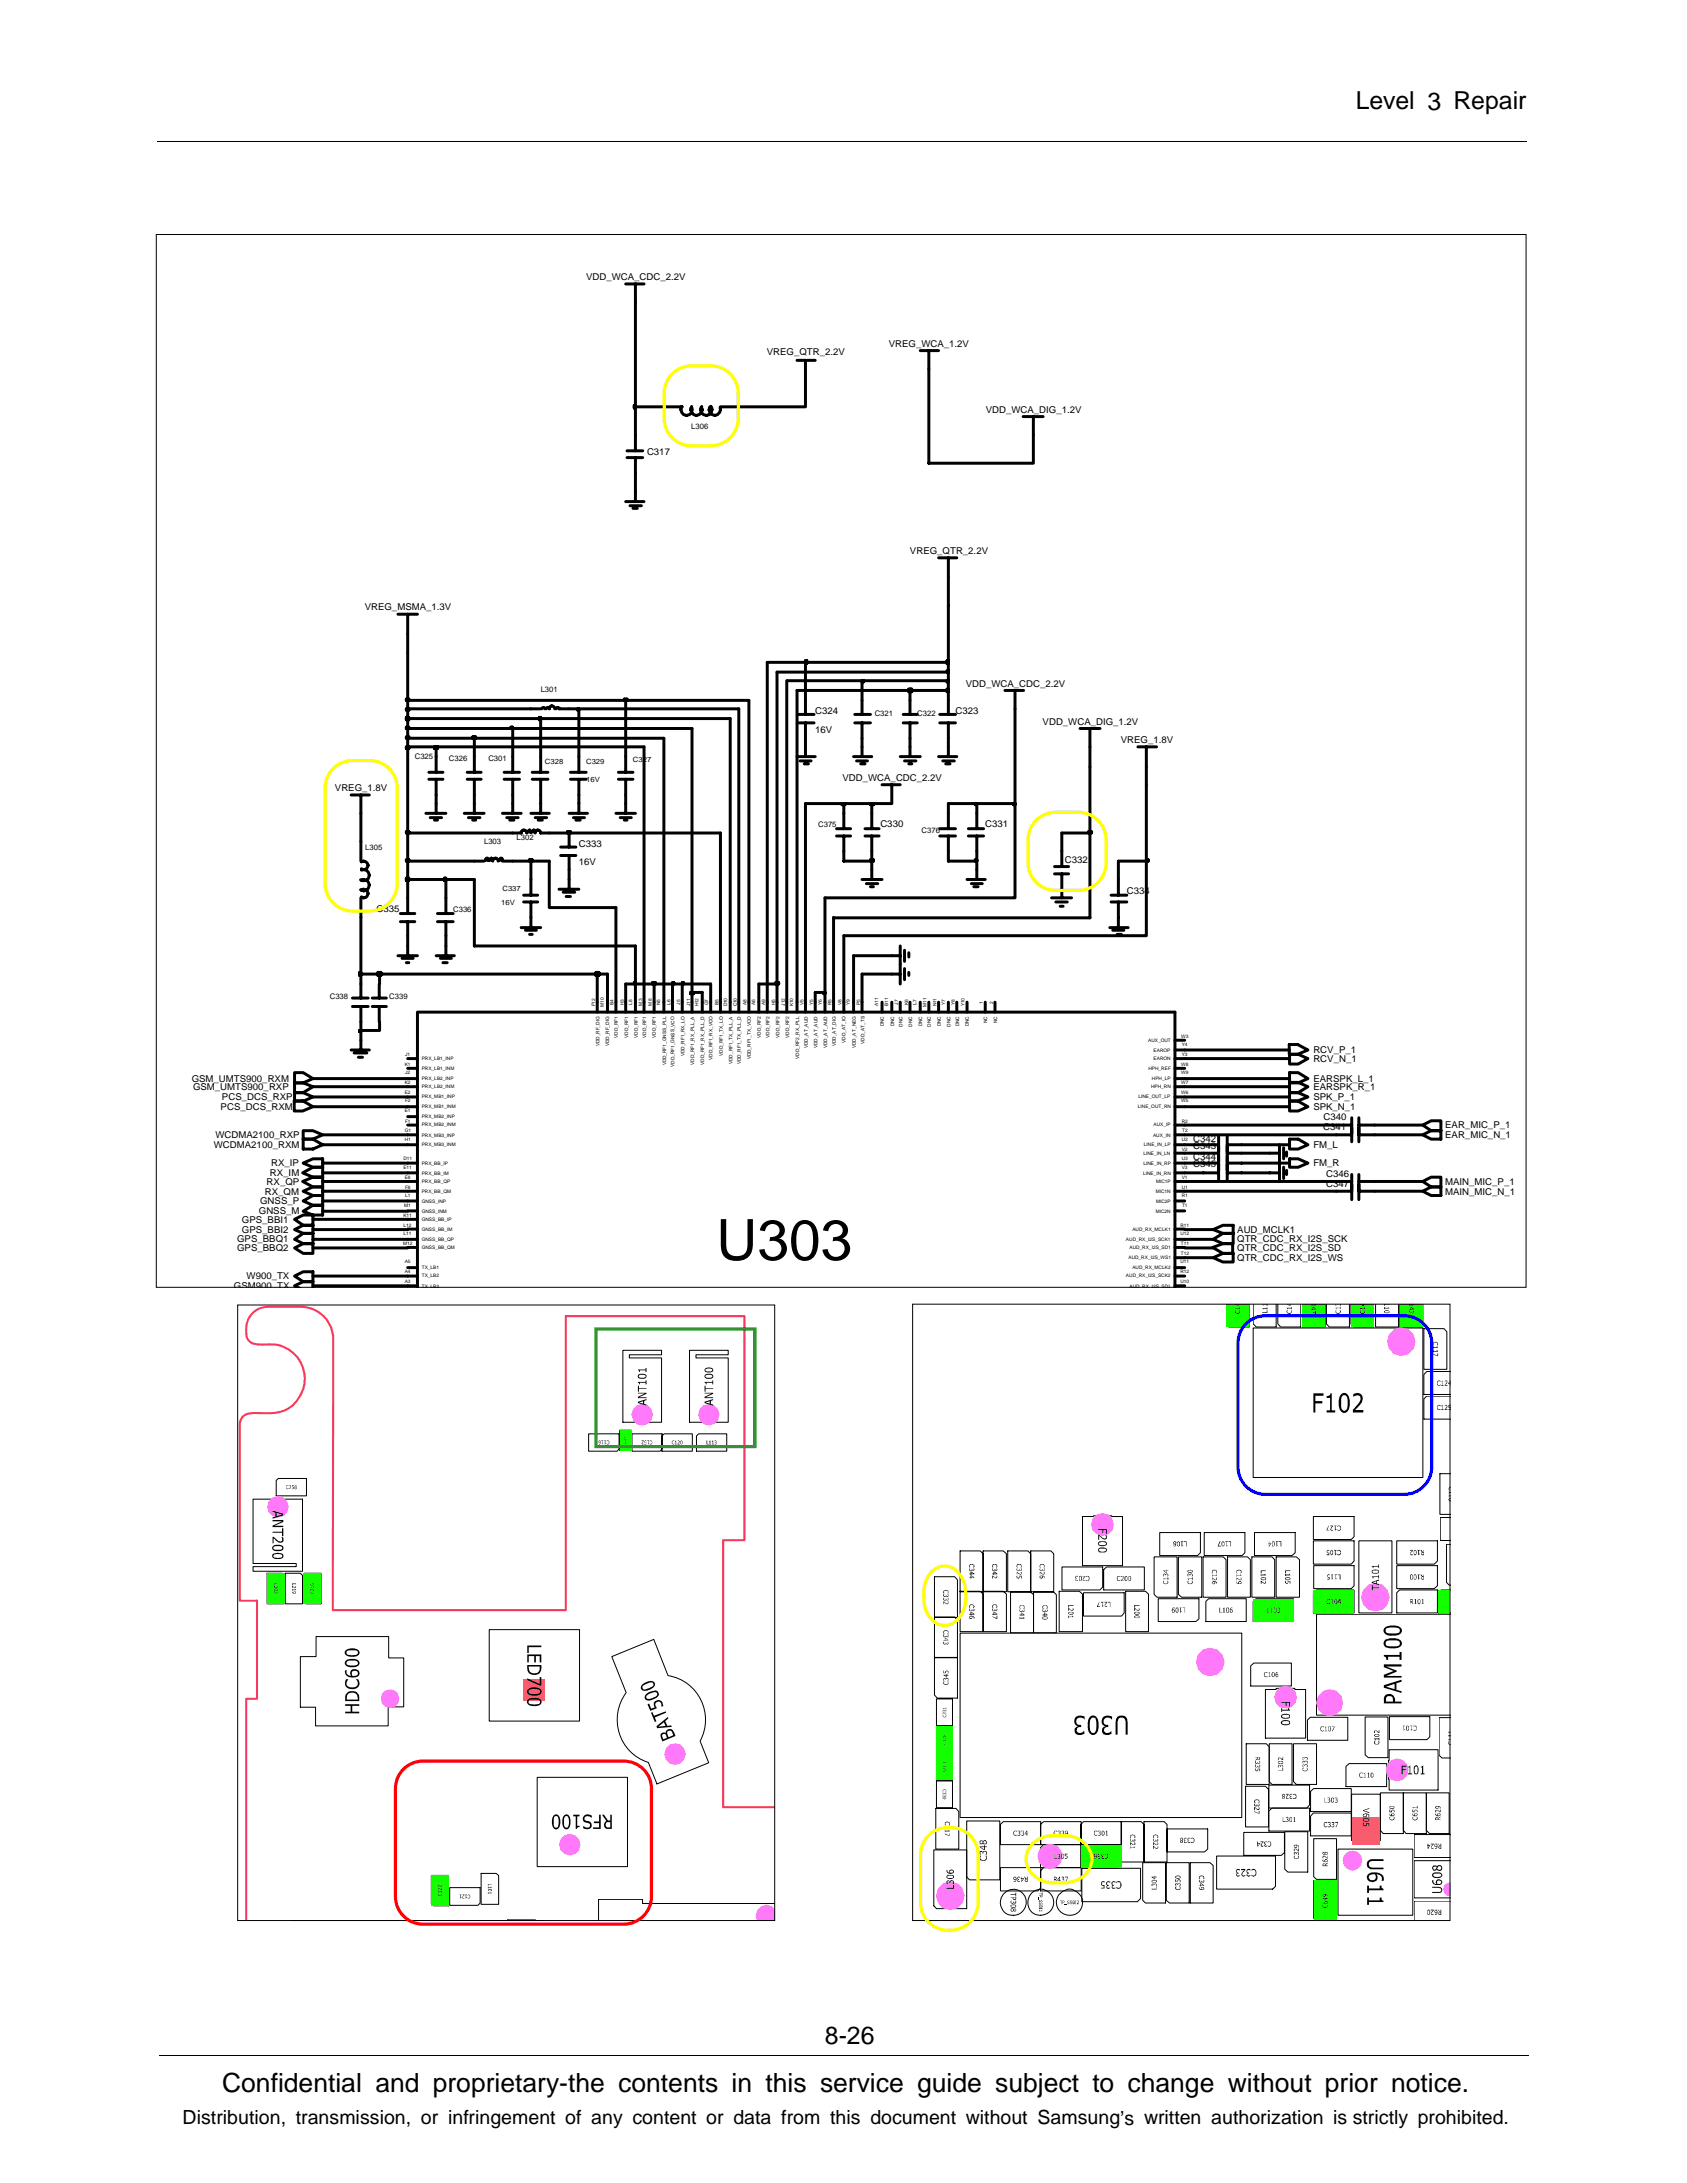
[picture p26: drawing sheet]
<svg xmlns="http://www.w3.org/2000/svg" width="216mm" height="279mm" viewBox="0 0 216 279" stroke-linecap="round" stroke-linejoin="round" font-family="sans-serif">
<defs><g id="words">
<text font-size="7.3" x="91.7" y="161.2">U303</text>
<text font-size="3.4" x="28.4" y="267.7">Confidential and proprietary-the contents in this service guide subject to change without prior notice.</text>
<g font-size="3.2">
<text x="173.5" y="14">Level 3 Repair</text>
<text x="105.6" y="261.6">8-26</text>
</g>
<text font-size="2.5" x="23.4" y="271.9">Distribution, transmission, or infringement of any content or data from this document without Samsung’s written authorization is strictly prohibited.</text>
<g font-size="1.2">
<text x="75" y="35.9">VDD_WCA_CDC_2.2V</text>
<text x="98.1" y="45.5">VREG_QTR_2.2V</text>
<text x="113.8" y="44.4">VREG_WCA_1.2V</text>
<text x="126.2" y="52.8">VDD_WCA_DIG_1.2V</text>
<text x="82.8" y="58.3">C317</text>
<text x="116.5" y="70.9">VREG_QTR_2.2V</text>
<text x="46.7" y="78.1">VREG_MSMA_1.3V</text>
<text x="123.6" y="87.9">VDD_WCA_CDC_2.2V</text>
<text x="104.3" y="91.4">C324</text>
<text x="104.3" y="93.8">16V</text>
<text x="122.3" y="91.4">C323</text>
<text x="133.4" y="92.8">VDD_WCA_DIG_1.2V</text>
<text x="143.4" y="95.1">VREG_1.8V</text>
<text x="42.9" y="101.3">VREG_1.8V</text>
<text x="107.8" y="100">VDD_WCA_CDC_2.2V</text>
<text x="112.7" y="105.9">C330</text>
<text x="126.1" y="105.9">C331</text>
<text x="74.1" y="110.8">16V</text>
<text x="74.1" y="108.4">C333</text>
<text x="136.3" y="110.4">C332</text>
<text x="48.2" y="116.7">C335</text>
<text x="144.2" y="114.4">C334</text>
<text x="168.1" y="134.8">RCV_P_1</text>
<text x="168.1" y="135.9">RCV_N_1</text>
<text x="24.5" y="138.4">GSM_UMTS900_RXM</text>
<text x="24.7" y="139.5">GSM_UMTS900_RXP</text>
<text x="28.2" y="142.1">PCS_DCS_RXM</text>
<text x="28.4" y="140.8">PCS_DCS_RXP</text>
<text x="168.1" y="140.8">SPK_P_1</text>
<text x="168.1" y="142.1">SPK_N_1</text>
<text x="168.1" y="138.4">EARSPK_L_1</text>
<text x="168.1" y="139.5">EARSPK_R_1</text>
<text x="169.4" y="143.4">C340</text>
<text x="27.4" y="146.9">WCDMA2100_RXM</text>
<text x="27.6" y="145.7">WCDMA2100_RXP</text>
<text x="34.7" y="149.3">RX_IP</text>
<text x="152.7" y="147">C343</text>
<text x="152.7" y="146.1">C342</text>
<text x="152.7" y="149.4">C345</text>
<text x="152.7" y="148.5">C344</text>
<text x="168.1" y="149.3">FM_R</text>
<text x="168.1" y="146.9">FM_L</text>
<text x="169.3" y="144.7">C341</text>
<text x="185" y="144.4">EAR_MIC_P_1</text>
<text x="185" y="145.7">EAR_MIC_N_1</text>
<text x="33.1" y="155.4">GNSS_M</text>
<text x="33.3" y="154.2">GNSS_P</text>
<text x="33.9" y="152.9">RX_QM</text>
<text x="34.1" y="151.6">RX_QP</text>
<text x="34.5" y="150.6">RX_IM</text>
<text x="169.7" y="150.6">C346</text>
<text x="169.7" y="151.9">C347</text>
<text x="185" y="152.9">MAIN_MIC_N_1</text>
<text x="185" y="151.6">MAIN_MIC_P_1</text>
<text x="30.4" y="159">GPS_BBQ1</text>
<text x="30.4" y="160.1">GPS_BBQ2</text>
<text x="31" y="156.5">GPS_BBI1</text>
<text x="31" y="157.8">GPS_BBI2</text>
<text x="158.3" y="157.8">AUD_MCLK1</text>
<text x="158.3" y="159">QTR_CDC_RX_I2S_SCK</text>
<text x="158.3" y="160.1">QTR_CDC_RX_I2S_SD</text>
<text x="158.3" y="161.4">QTR_CDC_RX_I2S_WS</text>
<text x="29.9" y="165">GSM900 TX</text>
<text x="31.6" y="163.7">W900_TX</text>
</g>
<g font-size="1">
<text x="88.5" y="54.9">L306</text>
<text x="69.2" y="88.5">L301</text>
<text x="112" y="91.6">C321</text>
<text x="117.4" y="91.6">C322</text>
<text x="53.1" y="97.2">C325</text>
<text x="57.4" y="97.4">C326</text>
<text x="62.5" y="97.4">C301</text>
<text x="66.1" y="107.5">L302</text>
<text x="104.7" y="105.9">C375</text>
<text x="117.9" y="106.6">C376</text>
<text x="46.7" y="108.8">L305</text>
<text x="62" y="108">L303</text>
<text x="58" y="116.7">C336</text>
<text x="42.2" y="127.9">C338</text>
<text x="49.8" y="127.9">C339</text>
</g>
<g font-size=".9">
<text x="69.7" y="97.8">C328</text>
<text x="75" y="97.8">C329</text>
<text x="75" y="100.1">16V</text>
<text x="81" y="97.5">C327</text>
<text x="64.1" y="115.9">16V</text>
<text x="64.3" y="114">C337</text>
</g>
<g font-size=".6">
<text x="76.2" y="128.8" transform="rotate(-90 76.2 128.8)">F12</text>
<text x="77.3" y="128.9" transform="rotate(-90 77.3 128.9)">M10</text>
<text x="78.5" y="128.6" transform="rotate(-90 78.5 128.6)">B4</text>
<text x="79.8" y="128.6" transform="rotate(-90 79.8 128.6)">H3</text>
<text x="80.9" y="128.6" transform="rotate(-90 80.9 128.6)">L8</text>
<text x="82.2" y="128.7" transform="rotate(-90 82.2 128.7)">M3</text>
<text x="83.4" y="128.7" transform="rotate(-90 83.4 128.7)">M8</text>
<text x="84.5" y="128.7" transform="rotate(-90 84.5 128.7)">N5</text>
<text x="85.8" y="128.6" transform="rotate(-90 85.8 128.6)">L6</text>
<text x="87.1" y="128.6" transform="rotate(-90 87.1 128.6)">J5</text>
<text x="88.3" y="128.8" transform="rotate(-90 88.3 128.8)">J11</text>
<text x="89.4" y="128.8" transform="rotate(-90 89.4 128.8)">H12</text>
<text x="90.6" y="128.6" transform="rotate(-90 90.6 128.6)">G7</text>
<text x="92" y="128.6" transform="rotate(-90 92 128.6)">B5</text>
<text x="93" y="128.8" transform="rotate(-90 93 128.8)">D10</text>
<text x="94.3" y="128.8" transform="rotate(-90 94.3 128.8)">C10</text>
<text x="95.6" y="128.6" transform="rotate(-90 95.6 128.6)">A8</text>
<text x="96.6" y="128.6" transform="rotate(-90 96.6 128.6)">A6</text>
<text x="97.9" y="128.6" transform="rotate(-90 97.9 128.6)">A9</text>
<text x="99.2" y="128.6" transform="rotate(-90 99.2 128.6)">H5</text>
<text x="100.4" y="128.8" transform="rotate(-90 100.4 128.8)">J12</text>
<text x="101.5" y="128.8" transform="rotate(-90 101.5 128.8)">K10</text>
<text x="102.8" y="128.6" transform="rotate(-90 102.8 128.6)">V5</text>
<text x="104.1" y="128.6" transform="rotate(-90 104.1 128.6)">Y5</text>
<text x="105.2" y="128.7" transform="rotate(-90 105.2 128.7)">Y6</text>
<text x="106.4" y="128.7" transform="rotate(-90 106.4 128.7)">R5</text>
<text x="107.7" y="128.7" transform="rotate(-90 107.7 128.7)">V8</text>
<text x="108.8" y="128.6" transform="rotate(-90 108.8 128.6)">Y9</text>
<text x="110.1" y="128.6" transform="rotate(-90 110.1 128.6)">P5</text>
<text x="112.4" y="128.8" transform="rotate(-90 112.4 128.8)">A11</text>
<text x="113.1" y="131.4" transform="rotate(-90 113.1 131.4)">DNC</text>
<text x="113.7" y="128.8" transform="rotate(-90 113.7 128.8)">B11</text>
<text x="114.4" y="131.4" transform="rotate(-90 114.4 131.4)">DNC</text>
<text x="115" y="128.6" transform="rotate(-90 115 128.6)">J7</text>
<text x="115.5" y="131.4" transform="rotate(-90 115.5 131.4)">DNC</text>
<text x="116.2" y="128.7" transform="rotate(-90 116.2 128.7)">K6</text>
<text x="116.8" y="131.4" transform="rotate(-90 116.8 131.4)">DNC</text>
<text x="117.3" y="128.6" transform="rotate(-90 117.3 128.6)">L7</text>
<text x="118" y="131.4" transform="rotate(-90 118 131.4)">DNC</text>
<text x="118.6" y="128.9" transform="rotate(-90 118.6 128.9)">M11</text>
<text x="119.1" y="131.4" transform="rotate(-90 119.1 131.4)">DNC</text>
<text x="119.9" y="128.8" transform="rotate(-90 119.9 128.8)">N11</text>
<text x="120.4" y="131.4" transform="rotate(-90 120.4 131.4)">DNC</text>
<text x="120.9" y="128.7" transform="rotate(-90 120.9 128.7)">Y7</text>
<text x="121.6" y="131.4" transform="rotate(-90 121.6 131.4)">DNC</text>
<text x="122.2" y="128.6" transform="rotate(-90 122.2 128.6)">Y8</text>
<text x="122.7" y="131.4" transform="rotate(-90 122.7 131.4)">DNC</text>
<text x="123.4" y="128.8" transform="rotate(-90 123.4 128.8)">Y10</text>
<text x="124" y="131.4" transform="rotate(-90 124 131.4)">DNC</text>
<text x="125.8" y="128.4" transform="rotate(-90 125.8 128.4)">1</text>
<text x="126.3" y="131" transform="rotate(-90 126.3 131)">NC</text>
<text x="127.1" y="128.4" transform="rotate(-90 127.1 128.4)">2</text>
<text x="127.6" y="131" transform="rotate(-90 127.6 131)">NC</text>
<text x="51.8" y="136.4">K1</text>
<text x="51.8" y="135.1">J1</text>
<text x="51.8" y="137.5">J2</text>
<text x="54" y="136.9">PRX_LB1_INM</text>
<text x="54" y="135.7">PRX_LB1_INP</text>
<text x="76.7" y="133.9" transform="rotate(-90 76.7 133.9)">VDD_RF_DIG</text>
<text x="78" y="133.9" transform="rotate(-90 78 133.9)">VDD_RF_DIG</text>
<text x="79.1" y="132.8" transform="rotate(-90 79.1 132.8)">VDD_RF1</text>
<text x="80.4" y="132.9" transform="rotate(-90 80.4 132.9)">VDD_RF1</text>
<text x="81.6" y="132.8" transform="rotate(-90 81.6 132.8)">VDD_RF1</text>
<text x="82.7" y="132.8" transform="rotate(-90 82.7 132.8)">VDD_RF1</text>
<text x="83.9" y="132.8" transform="rotate(-90 83.9 132.8)">VDD_RF1</text>
<text x="85.3" y="136.4" transform="rotate(-90 85.3 136.4)">VDD_RF1_GNSS_PLL</text>
<text x="86.3" y="136.5" transform="rotate(-90 86.3 136.5)">VDD_RF1_GNSS_VCO</text>
<text x="87.6" y="135.2" transform="rotate(-90 87.6 135.2)">VDD_RF1_RX_LO</text>
<text x="88.9" y="136.2" transform="rotate(-90 88.9 136.2)">VDD_RF1_RX_PLL_A</text>
<text x="90.1" y="136.2" transform="rotate(-90 90.1 136.2)">VDD_RF1_RX_PLL_D</text>
<text x="91.2" y="135.7" transform="rotate(-90 91.2 135.7)">VDD_RF1_RX_VCO</text>
<text x="92.5" y="135.1" transform="rotate(-90 92.5 135.1)">VDD_RF1_TX_LO</text>
<text x="93.7" y="136.2" transform="rotate(-90 93.7 136.2)">VDD_RF1_TX_PLL_A</text>
<text x="94.8" y="136.2" transform="rotate(-90 94.8 136.2)">VDD_RF1_TX_PLL_D</text>
<text x="96.1" y="135.6" transform="rotate(-90 96.1 135.6)">VDD_RF1_TX_VCO</text>
<text x="97.4" y="132.9" transform="rotate(-90 97.4 132.9)">VDD_RF2</text>
<text x="98.5" y="132.9" transform="rotate(-90 98.5 132.9)">VDD_RF2</text>
<text x="99.7" y="132.9" transform="rotate(-90 99.7 132.9)">VDD_RF2</text>
<text x="101" y="132.8" transform="rotate(-90 101 132.8)">VDD_RF2</text>
<text x="102.3" y="135.5" transform="rotate(-90 102.3 135.5)">VDD_RF2_RX_PLL</text>
<text x="103.4" y="134.1" transform="rotate(-90 103.4 134.1)">VDD_AT_AUD</text>
<text x="104.6" y="134.2" transform="rotate(-90 104.6 134.2)">VDD_AT_AUD</text>
<text x="105.9" y="134.2" transform="rotate(-90 105.9 134.2)">VDD_AT_AUD</text>
<text x="107" y="133.9" transform="rotate(-90 107 133.9)">VDD_AT_DIG</text>
<text x="108.2" y="133.5" transform="rotate(-90 108.2 133.5)">VDD_AT_IO</text>
<text x="109.5" y="134.2" transform="rotate(-90 109.5 134.2)">VDD_AT_NEG</text>
<text x="110.6" y="133.6" transform="rotate(-90 110.6 133.6)">VDD_AT_TS</text>
<text x="146.9" y="133.4">AUX_OUT</text>
<text x="147" y="136.9">HPH_REF</text>
<text x="147.6" y="135.7">EARON</text>
<text x="147.6" y="134.6">EAROP</text>
<text x="151.2" y="132.8">W3</text>
<text x="151.2" y="136.4">W8</text>
<text x="151.2" y="137.5">W9</text>
<text x="151.2" y="135.1">Y3</text>
<text x="151.2" y="133.9">Y4</text>
<text x="51.8" y="138.8">K2</text>
<text x="51.8" y="142.4">E1</text>
<text x="51.8" y="140">E2</text>
<text x="51.8" y="141.1">F2</text>
<text x="51.8" y="143.7">F1</text>
<text x="54" y="139.3">PRX_LB2_INM</text>
<text x="54" y="138.2">PRX_LB2_INP</text>
<text x="54" y="141.8">PRX_MB1_INM</text>
<text x="54" y="143.1">PRX_MB2_INP</text>
<text x="54" y="140.6">PRX_MB1_INP</text>
<text x="145.6" y="141.8">LINE_OUT_RN</text>
<text x="145.7" y="140.6">LINE_OUT_LP</text>
<text x="147.3" y="139.3">HPH_RN</text>
<text x="147.4" y="138.2">HPH_LP</text>
<text x="151.2" y="141.1">W5</text>
<text x="151.2" y="140">W6</text>
<text x="151.2" y="138.8">W7</text>
<text x="151.2" y="143.7">R2</text>
<text x="51.6" y="149.6">E11</text>
<text x="51.6" y="148.5">D11</text>
<text x="51.8" y="146">H1</text>
<text x="51.8" y="144.9">G1</text>
<text x="54" y="146.7">PRX_MB3_INM</text>
<text x="54" y="145.5">PRX_MB3_INP</text>
<text x="54" y="144.2">PRX_MB2_INM</text>
<text x="54" y="149.1">PRX_BB_IP</text>
<text x="146.3" y="147.8">LINE_IN_LN</text>
<text x="146.3" y="149.1">LINE_IN_RP</text>
<text x="146.4" y="146.7">LINE_IN_LP</text>
<text x="147.6" y="145.5">AUX_IN</text>
<text x="147.6" y="144.2">AUX_IP</text>
<text x="151.2" y="147.3">V2</text>
<text x="151.2" y="149.6">V3</text>
<text x="151.2" y="146">U2</text>
<text x="151.2" y="148.5">U3</text>
<text x="151.3" y="144.9">T2</text>
<text x="51.6" y="155.7">K11</text>
<text x="51.7" y="154.5">M1</text>
<text x="51.8" y="150.9">E8</text>
<text x="51.8" y="153.2">L1</text>
<text x="51.8" y="152.1">F8</text>
<text x="54" y="155.2">GNSS_INM</text>
<text x="54" y="153.9">GNSS_INP</text>
<text x="54" y="152.7">PRX_BB_QM</text>
<text x="54" y="151.4">PRX_BB_QP</text>
<text x="54" y="150.3">PRX_BB_IM</text>
<text x="146.3" y="150.3">LINE_IN_RN</text>
<text x="147.9" y="152.7">MIC1N</text>
<text x="147.9" y="155.2">MIC2N</text>
<text x="148" y="153.9">MIC2P</text>
<text x="148" y="151.4">MIC1P</text>
<text x="151.2" y="153.2">R1</text>
<text x="151.2" y="150.9">V1</text>
<text x="151.2" y="152.1">U1</text>
<text x="151.3" y="154.5">T1</text>
<text x="51.6" y="159.3">M12</text>
<text x="51.6" y="158.1">L11</text>
<text x="51.6" y="157">L12</text>
<text x="51.8" y="161.7">A5</text>
<text x="54" y="157.5">GNSS_BB_IM</text>
<text x="54" y="159.9">GNSS_BB_QM</text>
<text x="54" y="158.8">GNSS_BB_QP</text>
<text x="54" y="156.3">GNSS_BB_IP</text>
<text x="144.1" y="158.8">AUD_RX_I2S_SCK1</text>
<text x="144.4" y="161.1">AUD_RX_I2S_WS1</text>
<text x="144.5" y="159.9">AUD_RX_I2S_SD1</text>
<text x="144.9" y="157.5">AUD_RX_MCLK1</text>
<text x="151.1" y="161.7">U11</text>
<text x="151.1" y="158.1">U12</text>
<text x="151.1" y="157">R11</text>
<text x="151.1" y="159.3">T11</text>
<text x="151.1" y="160.6">T12</text>
<text x="51.8" y="164.3">A3</text>
<text x="51.8" y="162.9">A4</text>
<text x="54" y="163.5">TX_LB2</text>
<text x="54" y="162.5">TX_LB1</text>
<text x="54" y="164.8">TX LB3</text>
<text x="144.1" y="163.5">AUD_RX_I2S_SCK2</text>
<text x="144.5" y="164.8">AUD RX I2S SD2</text>
<text x="144.9" y="162.5">AUD_RX_MCLK2</text>
<text x="151.1" y="164.3">U10</text>
<text x="151.1" y="162.9">R12</text>
</g>
</g></defs>
<path d="M20.2 18.1h175.3M20.4 263h175.3" fill="none" stroke="#000" stroke-width=".13"/>
<g fill="none" stroke="#000" stroke-width=".38">
<path d="M80.1 36.3h2.3M81.3 36.3v2.4M80.2 58.6h2.1M80.2 57.7h2.1M81.3 55.7v2M81.3 58.6v2M85 52.1h2.3M87.2 52a.73 .73 0 0 0 .6 1.2 .73 .73 0 0 0 .7-1.1M88.5 52a.73 .73 0 0 0 .6 1.2 .73 .73 0 0 0 .7-1.1M89.8 52a.73 .73 0 0 0 .6 1.2 .73 .73 0 0 0 .6-1.2M90.9 52a.73 .73 0 0 0 .5 1.2 .73 .73 0 0 0 .8-1.1M92.2 52.1h2.4"/>
<path d="M102 46.1h2.3M103.1 46.1v2.4M117.8 44.9h2.3M118.9 44.9v2.3M130.9 53.3h2.6M132.2 53.3v2.4M50.9 78.6h2.5M52.2 78.6v2.6M80.1 64.2h2.3M80.6 64.7h1.5M81 65.1h.6M81.3 62.9v1.3"/>
<path d="M120.1 71.4h2.3M121.4 71.4v2.5M54.9 98.8h1.8M54.9 99.7h1.8M55.8 96.8v2M55.8 99.7v2M59.8 98.8h1.8M59.8 99.7h1.8M60.7 96.8v2M60.7 99.7v2M64.5 98.8h2M64.5 99.7h2"/>
<path d="M65.6 96.8v2M65.6 99.7v2M67.9 90.7h1.3M68.1 98.8h2M68.1 99.7h2M69.2 96.8v2M69.2 99.7v2M69.4 90.7l.1-.1h.1l.1 .1M69.9 90.7l.1-.1h.2l.1 .1v-.2l.3-.2 .2 .1 .2 .3M71.2 90.7l.1-.1h.2v.1h1.3M73 98.8h2M73 99.7h2"/>
<path d="M74.1 96.8v2M74.1 99.7v2M79.1 98.8h1.9M79.1 99.7h1.9M80.1 96.8v2M80.1 99.7v2M102 96.8h2.3M102.2 91.4h2M102.2 92.5h2M102.4 97.4h1.4M102.9 97.8h.6M103.1 89.6v1.8"/>
<path d="M103.1 92.5v2M103.1 95.6v1.2M109.2 96.8h2.4M109.4 91.4h2M109.4 92.5h2M109.6 97.4h1.4M110.2 97.8h.5M110.3 89.6v1.8M110.3 92.5v2M110.3 95.6v1.2M115.2 96.8h2.6M115.6 91.4h1.8"/>
<path d="M115.6 92.5h1.8M115.8 97.4h1.4M116.3 97.8h.4M116.5 89.6v1.8M116.5 92.5v2M116.5 95.6v1.2M120.1 96.8h2.3M120.3 91.4h2M120.3 92.5h2M120.6 97.4h1.5M121 97.8h.6M121.4 95.6v1.2"/>
<path d="M121.4 89.6v1.8M121.4 92.5v2M128.6 88.4h2.4M129.9 88.4v2.3M138.2 93.2h2.6M139.5 93.2v2.4M145.6 95.6h2.4M146.7 95.6v2.5M44.9 101.7h2.4M46.2 101.7v2.4M46.2 107.7v2.5M46.2 114.9v2.5"/>
<path d="M46.2 113.9a.53 .53 0 0 1 .9 .5 .53 .53 0 0 1-.9 .4M46.2 111.2l.4 .1M46.2 110.3a.53 .53 0 0 1 .9 .3 .53 .53 0 0 1-.5 .7M46.2 112.7l.2-.1a.71 .71 0 0 1 .9 .8 .71 .71 0 0 1-1.2 .5M46.6 111.3a.76 .76 0 0 1 .6 .6 .76 .76 0 0 1-.3 .8 .89 .89 0 0 1-.8-.1M46.6 111.3l-.4 .1M51.2 116.9h1.9M51.2 118h1.9M52.2 114.9v2M52.2 118v1.8M54.5 104.1h2.6M55.1 104.6h1.4"/>
<path d="M55.6 105h.4M55.8 102.8v1.3M56 116.9h2M56 118h2M57.1 114.9v2M57.1 118v1.8M59.4 104.1h2.6M59.9 104.6h1.5M60.5 105h.4M60.7 102.8v1.3M60.7 110.2h1.3M62.2 110.1l-.1-.1 .2-.2 .2 .2v.2"/>
<path d="M62.7 110.1v-.2l.2-.1 .2 .2-.1 .2M63.1 110.2l.1-.3 .2-.1 .2 .1 .2 .3M64 110.1v-.2l.1-.1 .2 .1-.1 .3M64.3 110.2h1.3M64.3 104.1h2.4M64.9 104.6h1.4M65.2 105h.6M65.6 106.6h1.1v-.2l.3-.2 .2 .1 .2 .3M65.6 102.8v1.3M66.7 118.7h2.5M67 115.4h1.8M67 114.6h1.8"/>
<path d="M67.2 119.1h1.4M67.6 106.5v-.1l.2-.2 .1 .2v.2M67.8 119.6h.3M67.9 104.1h2.4M67.9 112.6v2M67.9 115.4v3.3M68.2 106.5v-.2l.1-.1 .2 .2-.1 .2M68.5 104.6h1.5M68.5 106.6l.1-.3 .2-.1 .2 .1 .2 .3h1.1M68.9 105h.5M69.2 102.8v1.3M71.5 113.8h2.6"/>
<path d="M71.8 109.5h1.9M71.8 108.4h1.9M72.1 114.2h1.5M72.5 114.7h.5M72.8 104.1h2.4M72.8 106.6v1.8M72.8 109.5v1.8M72.8 112.6v1.2M73.4 104.6h1.4M73.7 105h.6M74.1 102.8v1.3M78.8 104.1h2.5"/>
<path d="M79.4 104.6h1.4M79.9 105h.3M80.1 102.8v1.3M107.1 107h1.8M107.1 106.1h1.8M108 104.1v2M108 107v1.9M110.3 112.6h2.6M110.7 107h1.8M110.7 106.1h1.8M110.9 113.1h1.4M111.4 113.5h.4"/>
<path d="M111.6 104.1v2M111.6 107v1.9M111.6 111.3v1.3M112.9 100.4h2.3M114.1 100.4v2.4M120.3 107h2M120.3 106.1h2M121.4 104.1v2M121.4 107v1.9M123.8 112.6h2.3M123.9 107h2M123.9 106.1h2"/>
<path d="M124.3 113.1h1.4M124.6 113.5h.6M125 104.1v2M125 107v1.9M125 111.3v1.3M134.6 114.9h2.5M135 110.9h1.8M135 111.8h1.8M135.1 115.4h1.5M135.7 116h.4M135.9 108.9v2M135.9 111.8v3.1"/>
<path d="M142 118.7h2.4M142.2 115.4h2M142.2 114.6h2M142.4 119.1h1.4M143 119.6h.5M143.1 112.6v2M143.1 115.4v3.3M37.7 138.6h1.1l1.2 .5-1.2 .7h-1.1zM37.7 139.8h1.1l1.2 .6-1.2 .5h-1.1zM37.7 137.3h1.1l1.2 .7-1.2 .6h-1.1zM40 138h13.4M40 139.1h13.4"/>
<path d="M44.9 134.4h2.4M45.1 128.8h2M45.1 127.7h2M45.3 134.8h1.6M45.9 135.3h.5M46.2 131.9v2.5M46.2 125.9v1.8M46.2 128.8v2M47.6 128.8h1.8M47.6 127.7h1.8M48.5 125.9v1.8M48.5 128.8v2"/>
<path d="M50.9 122.3h2.5M51.5 122.7h1.4M52 123.2h.3M52.2 121.1v1.2M52.2 135.5h1.2M52.2 136.7h1.2M55.8 122.3h2.3M56.4 122.7h1.4M56.7 123.2h.5M57.1 121.1v1.2M76.4 128.3v1.2M77.7 128.3v1.2"/>
<path d="M78.8 128.3v1.2M80.1 128.3v1.2M81.3 128.3v1.2M82.4 128.3v1.2M83.7 128.3v1.2M85 128.3v1.2M86.1 128.3v1.2M87.3 128.3v1.2M88.6 128.3v1.2M89.9 128.3v1.2M91 128.3v1.2M92.2 128.3v1.2"/>
<path d="M93.5 128.3v1.2M94.6 128.3v1.2M95.8 128.3v1.2M97.1 128.3v1.2M98.2 128.3v1.2M99.4 128.3v1.2M100.7 128.3v1.2M102 128.3v1.2M103.1 128.3v1.2M104.3 128.3v1.2M105.6 128.3v1.2M106.7 128.3v1.2"/>
<path d="M108 128.3v1.2M109.2 128.3v1.2M110.3 128.3v1.2M112.9 128.3v1.2M114.1 122.3h1.1M114.1 124.7h1.1M114.1 128.3v1.2M115.2 121.1v4.8M115.2 128.3v1.2M115.8 121.6v1.4M115.8 124v1.4M116.3 121.9v.6"/>
<path d="M116.3 124.5v.3M116.5 128.3v1.2M117.8 128.3v1.2M118.9 128.3v1.2M120.1 128.3v1.2M121.4 128.3v1.2M122.4 128.3v1.2M123.8 128.3v1.2M126.1 128.3v1.2M127.3 128.3v1.2M150.4 136.7h1.2M150.4 133.1h1.2"/>
<path d="M165 133.7h1.1l1.3 .7-1.3 .5h-1.1zM165 134.9h1.1l1.3 .6-1.3 .7h-1.1zM165 138.5h1.1l1.3 .6-1.3 .7h-1.1zM165 139.8h1.1l1.3 .6-1.3 .5h-1.1zM165 137.3h1.1l1.3 .7-1.3 .6h-1.1zM165 134.4h-14.6M165 135.5h-14.6M165 138h-14.6M165 139.1h-14.6M37.7 140.9h1l1.3 .7-1.3 .6h-1zM37.7 158.6l1.1-.7h1.2v1.3h-1.2zM37.7 159.7l1.1-.5h1.2v1.2h-1.2z"/>
<path d="M37.7 157.4l1.1-.6h1.2v1.1h-1.2zM37.7 156.1l1.1-.6h1.2v1.3h-1.2zM38.7 151.2l1.3-.5h1.3v1.2h-1.3zM38.7 150.1l1.3-.7h1.3v1.3h-1.3zM38.8 148.9l1.2-.6h1.3v1.1h-1.3zM38.8 145.8h1.2l1.3 .7-1.3 .6h-1.2zM38.8 152.5l1.2-.6h1.3v1.1h-1.3zM38.8 153.7l1.2-.7h1.3v1.3h-1.3zM38.8 144.7h1.2l1.3 .5-1.3 .6h-1.2zM38.8 155l1.2-.7h1.3v1.2h-1.3zM40 140.4h13.4M40 141.6h13.4"/>
<path d="M40 156.1h13.4M40 158.6h13.4M40 159.7h12.2M40 157.4h12.2M41.3 145.2h12.1M41.3 146.5h12.1M41.3 148.9h12.1M41.3 150.1h12.1M41.3 151.2h12.1M41.3 152.5h12.1M41.3 153.7h12.1M41.3 155h10.9"/>
<path d="M52.2 144h1.2M52.2 142.9h1.2M52.2 155h1.2M52.2 157.3h1.2M52.2 159.7h1.2M150.4 145.2h22.6M150.4 147.6h5.6M150.4 146.5h5.6M150.4 144h22.6M150.4 153.7h1.2M150.4 155h1.2M150.4 157.3h1.2"/>
<path d="M150.4 159.7h1.2M151.6 159.7h3.7M151.6 157.4h3.7M155.2 159.7l1.3-.5h1.3v1.2h-1.3zM155.3 158.6l1.2-.7h1.3v1.3h-1.3zM155.3 157.4l1.2-.6h1.3v1.1h-1.3zM155.3 158.6h-4.9M156 148.9h-5.6M156 150.1h-5.6M156 145.4v5.6M157.1 148.9h7.9M157.1 150.1h6.6"/>
<path d="M157.1 147.6h6.6M157.1 145.4v5.6M163.7 146.5v4.7M164.3 146.9v1.4M164.3 149.4v1.4M164.7 149.8v.5M164.7 147.4v.6M165 148.3h1.1l1.3 .6-1.3 .5h-1.1zM165 140.9h1.1l1.3 .7-1.3 .6h-1.1zM165 145.8h1.1l1.3 .7-1.3 .6h-1.1zM165 146.5h-7.9M165 140.4h-14.6"/>
<path d="M165 141.6h-14.6M173 143.1v3M173 150.3v3.2M173 151.2h-22.6M173 152.5h-22.6M173.9 143.1v3M173.9 150.3v3.2M173.9 151.2h8.2M173.9 152.5h8.2M182.1 151.2l1.1-.5h1.2v1.2h-1.2zM182.1 145.2h-8.2M182.1 144h-8.2"/>
<path d="M182.1 152.5l1.1-.6h1.2v1.1h-1.2zM182.1 144l1.1-.6h1.2v1.3h-1.2zM182.1 145.2l1.1-.5h1.2v1.1h-1.2zM37.7 163.3l1.1-.5h1.2v1.2h-1.2zM38.3 164.9l-.6-.3 1.1-.6h1.2v.9M40 163.3h13.4M40 164.6h13.4M52.2 162.2h1.2M53.4 164.9v-35.4h97v35.4M150.4 162.2h1.2M150.4 163.3h1.2M150.4 164.6h1.2"/>
<path d="M155.3 161l1.2-.6h1.3v1.1h-1.3zM155.3 161h-4.9"/>
</g>
<path d="M46 131.9h.2v.1h-.2z" fill="#c2c2c2"/>
<g fill="none" stroke="#000" stroke-width=".38">
<path d="M82.4 95.6v32.7M85 94.5v33.8M93.5 92v36.3M94.6 90.7v37.6M95.8 89.6v38.7M98.2 84.8v43.5M100.7 87.1v41.2M102 88.4v39.9M78.8 116.2v12.1M92.2 106.6v21.7M103.1 102.8v25.5M106.7 117.4v10.9"/>
<path d="M108 119.8v8.5M46 131.9h.2v.1h-.2zM46 131.9v.1h.2v-.1M46.2 130.8v1.1M48.6 130.8v1.1h-2.4M76.4 124.7v3.6M77.7 124.7v3.6M80.1 125.9v2.4M81.3 125.9v2.4M83.7 125.9v2.4M86.1 125.9v2.4M87.3 125.9v2.4"/>
<path d="M88.6 127v1.3M89.9 127v1.3M91 125.9v2.4M97.1 125.9v2.4M99.4 125.9v2.4M104.3 127v1.3M105.6 127v1.3M109.2 122.3v6M110.3 124.7v3.6"/>
</g>
<path d="M88.4 127h.4v.2h-.4z" fill="#c2c2c2"/>
<path d="M88.6 93.2v33.8h1.3M88.4 127h.4v.2h-.4zM88.4 127v.2h.4v-.2M104.3 127h1.3" fill="none" stroke="#000" stroke-width=".38"/>
<path d="M105.4 127h.2v.2h-.2z" fill="#c2c2c2"/>
<path d="M105.6 114.9v12.1M46.2 124.7v1.2M48.6 124.7v1.2M80.1 125.9h1.2M105.4 127h.2v.2h-.2z" fill="none" stroke="#000" stroke-width=".38"/>
<path d="M81.2 125.8h.1v.1h-.1z" fill="#c2c2c2"/>
<path d="M81.2 125.8h.1v.1h-.1zM81.2 125.8v.1h.1v-.1M81.3 121.1v4.8h2.4" fill="none" stroke="#000" stroke-width=".38"/>
<path d="M83.5 125.8h.4v.1h-.4z" fill="#c2c2c2"/>
<path d="M83.5 125.8h.4v.1h-.4zM83.5 125.8v.1h.4v-.1M83.7 125.9h2.4" fill="none" stroke="#000" stroke-width=".38"/>
<path d="M86.1 125.8h.1v.1h-.1z" fill="#c2c2c2"/>
<path d="M86.1 125.8h.1v.1h-.1zM86.1 125.8v.1h.1v-.1M86.1 125.9h1.2" fill="none" stroke="#000" stroke-width=".38"/>
<path d="M87.3 125.8h.2v.1h-.2z" fill="#c2c2c2"/>
<path d="M87.3 125.8h.2v.1h-.2zM87.3 125.8v.1h.2v-.1M87.3 125.9h3.7M97.1 125.9h2.3" fill="none" stroke="#000" stroke-width=".38"/>
<path d="M99.3 125.8h.4v.1h-.4z" fill="#c2c2c2"/>
<path d="M99.4 86v39.9M99.3 125.8h.4v.1h-.4zM99.3 125.8v.1h.4v-.1" fill="none" stroke="#000" stroke-width=".38"/>
<path d="M46 124.5h.2v.3h-.2z" fill="#c2c2c2"/>
<path d="M46.2 117.4v7.3h2.4M46 124.5h.2v.3h-.2zM46 124.5v.3h.2v-.3" fill="none" stroke="#000" stroke-width=".38"/>
<path d="M48.4 124.5h.3v.3h-.3z" fill="#c2c2c2"/>
<path d="M48.4 124.5h.3v.3h-.3zM48.4 124.5v.3h.3v-.3M48.6 124.7h27.8" fill="none" stroke="#000" stroke-width=".38"/>
<path d="M76.3 124.5h.3v.3h-.3z" fill="#c2c2c2"/>
<g fill="none" stroke="#000" stroke-width=".38">
<path d="M52.2 112.6v2.3M52.2 119.8v1.3M57.1 112.6v2.3M57.1 119.8v1.3M60.7 112.6v8.5h20.6M70.3 110.2v6h8.5M129.9 102.8v12.1h-24.3M139.5 106.6v10.9h-32.8M146.7 110.2v9.6h-38.7M76.3 124.5h.3v.3h-.3zM76.4 124.7h1.3M109.2 122.3h4.9"/>
<path d="M110.3 124.7h3.8"/>
</g>
<path d="M52 112.4h.3v.3h-.3z" fill="#c2c2c2"/>
<path d="M52 112.4h.3v.3h-.3zM52 112.4v.3h.3v-.3M52.2 110.2v2.4h4.9" fill="none" stroke="#000" stroke-width=".38"/>
<path d="M56.9 112.4h.2v.3h-.2z" fill="#c2c2c2"/>
<path d="M56.9 112.4h.2v.3h-.2zM57.1 112.6h3.6M67.9 110.2v2.4M72.8 111.3v1.3M111.6 110.2v1.1M125 110.2v1.1M143.1 110.2v2.4" fill="none" stroke="#000" stroke-width=".38"/>
<path d="M52 110h.3v.2h-.3z" fill="#c2c2c2"/>
<path d="M52 110h.3v.2h-.3zM52 110v.2h.3v-.2M52.2 106.6v3.6h8.5M65.6 110.2h2.3" fill="none" stroke="#000" stroke-width=".38"/>
<path d="M67.7 110h.4v.2h-.4z" fill="#c2c2c2"/>
<path d="M67.7 110h.4v.2h-.4zM67.8 110h.3v.2h-.3zM67.9 110.2h2.4M108 108.9v1.3h3.6" fill="none" stroke="#000" stroke-width=".38"/>
<path d="M111.4 110h.4v.2h-.4z" fill="#c2c2c2"/>
<path d="M111.4 110h.4v.2h-.4zM111.6 108.9v1.3M121.4 108.9v1.3h3.6" fill="none" stroke="#000" stroke-width=".38"/>
<path d="M124.8 110h.2v.2h-.2z" fill="#c2c2c2"/>
<path d="M124.8 110h.2v.2h-.2zM125 108.9v1.3M143.1 110.2h3.6" fill="none" stroke="#000" stroke-width=".38"/>
<path d="M146.7 110h.2v.2h-.2z" fill="#c2c2c2"/>
<path d="M46.2 104.1v3.6M135.9 106.6v2.3M146.7 110h.2v.2h-.2zM146.7 110v.2h.2v-.2M146.7 100.5v9.7" fill="none" stroke="#000" stroke-width=".38"/>
<path d="M52 106.4h.3v.2h-.3z" fill="#c2c2c2"/>
<path d="M52.2 95.6v11h13.4M52 106.4h.3v.2h-.3zM52 106.4v.2h.3v-.2M70.3 106.6h2.5" fill="none" stroke="#000" stroke-width=".38"/>
<path d="M72.6 106.4h.4v.2h-.4z" fill="#c2c2c2"/>
<path d="M72.6 106.4h.4v.2h-.4zM72.6 106.4v.2h.4v-.2M72.8 106.6h19.4M135.9 106.6h3.6" fill="none" stroke="#000" stroke-width=".38"/>
<path d="M139.3 106.4h.3v.2h-.3z" fill="#c2c2c2"/>
<g fill="none" stroke="#000" stroke-width=".38">
<path d="M139.5 98.1v8.5M55.8 101.7v1.1M60.7 101.7v1.1M65.6 101.7v1.1M69.2 101.7v1.1M74.1 101.7v1.1M80.1 101.7v1.1M103.1 102.8h4.9v1.3M111.6 102.8v1.3M121.4 102.8v1.3M125 102.8v1.3M139.3 106.4h.4v.2h-.4z"/>
<path d="M139.3 106.4v.2h.3v-.2"/>
</g>
<path d="M107.8 102.8h.3v.2h-.3z" fill="#c2c2c2"/>
<path d="M107.8 102.8h.3v.2h-.3zM108 102.8h3.6" fill="none" stroke="#000" stroke-width=".38"/>
<path d="M111.4 102.8h.4v.2h-.4z" fill="#c2c2c2"/>
<path d="M111.4 102.8h.4v.2h-.4zM111.6 102.8h2.5M121.4 102.8h3.6" fill="none" stroke="#000" stroke-width=".38"/>
<path d="M124.8 102.8h.2v.2h-.2z" fill="#c2c2c2"/>
<path d="M124.8 102.8h.2v.2h-.2zM125 102.8h4.9" fill="none" stroke="#000" stroke-width=".38"/>
<path d="M129.7 102.8h.2v.2h-.2z" fill="#c2c2c2"/>
<path d="M55.8 95.6v1.2M60.7 94.5v2.3M65.6 93.2v3.6M69.2 92v4.8M74.1 90.7v6.1M80.1 89.6v7.2M129.9 90.7v12.1M139.5 95.6v2.5M146.7 98.1v2.4M129.7 102.8h.2v.2h-.2z" fill="none" stroke="#000" stroke-width=".38"/>
<path d="M52 95.6h.3v.2h-.3z" fill="#c2c2c2"/>
<path d="M52 95.6h.3v.2h-.3zM52 95.6v.2h.3v-.2M52.2 94.5v1.1h3.6" fill="none" stroke="#000" stroke-width=".38"/>
<path d="M55.6 95.6h.4v.2h-.4z" fill="#c2c2c2"/>
<path d="M55.6 95.6h.4v.2h-.4zM55.6 95.6v.2h.4v-.2M55.8 95.6h26.6M103.1 94.5v1.1M110.3 94.5v1.1M116.5 94.5v1.1M121.4 94.5v1.1" fill="none" stroke="#000" stroke-width=".38"/>
<path d="M52 94.3h.3v.2h-.3z" fill="#c2c2c2"/>
<path d="M52 94.3h.3v.2h-.3zM52 94.3v.2h.3v-.2M52.2 93.2v1.3h8.5" fill="none" stroke="#000" stroke-width=".38"/>
<path d="M60.5 94.3h.4v.2h-.4z" fill="#c2c2c2"/>
<path d="M60.5 94.3h.4v.2h-.4zM60.7 94.5h24.3" fill="none" stroke="#000" stroke-width=".38"/>
<path d="M52 93.1h.3v.1h-.3z" fill="#c2c2c2"/>
<path d="M52 93.1h.3v.1h-.3zM52 93.1v.1h.3v-.1M52.2 92v1.2h13.4" fill="none" stroke="#000" stroke-width=".38"/>
<path d="M65.4 93.1h.2v.1h-.2z" fill="#c2c2c2"/>
<path d="M65.4 93.1h.2v.1h-.2zM65.6 93.2h23" fill="none" stroke="#000" stroke-width=".38"/>
<path d="M52 91.8h.3v.3h-.3z" fill="#c2c2c2"/>
<path d="M52 91.8h.3v.3h-.3zM52 91.8v.3h.3v-.3M52.2 90.7v1.3h17" fill="none" stroke="#000" stroke-width=".38"/>
<path d="M69 91.8h.2v.3h-.2z" fill="#c2c2c2"/>
<path d="M69 91.8h.2v.3h-.2zM69.2 92h24.3" fill="none" stroke="#000" stroke-width=".38"/>
<path d="M52 90.7h.3v.2h-.3z" fill="#c2c2c2"/>
<path d="M52 90.7h.3v.2h-.3zM52 90.7v.2h.3v-.2M52.2 89.6v1.1h15.7M72.8 90.7h1.3" fill="none" stroke="#000" stroke-width=".38"/>
<path d="M73.9 90.7h.2v.2h-.2z" fill="#c2c2c2"/>
<path d="M73.9 90.7h.2v.2h-.2zM74.1 90.7h20.5" fill="none" stroke="#000" stroke-width=".38"/>
<path d="M52 89.5h.3v.1h-.3z" fill="#c2c2c2"/>
<path d="M52 89.5h.3v.1h-.3zM52 89.5v.1h.3v-.1M52.2 83.5v6.1h27.9" fill="none" stroke="#000" stroke-width=".38"/>
<path d="M79.9 89.5h.3v.1h-.3z" fill="#c2c2c2"/>
<path d="M79.9 89.5h.3v.1h-.3zM79.9 89.5v.1h.3v-.1M80.1 89.6h15.7M102 88.4h14.5v1.2M103.1 84.8v4.8M110.3 87.1v2.5M121.4 88.4v1.2" fill="none" stroke="#000" stroke-width=".38"/>
<path d="M116.3 88.2h.4v.3h-.4z" fill="#c2c2c2"/>
<path d="M116.3 88.2h.4v.3h-.4zM116.5 88.4h4.9" fill="none" stroke="#000" stroke-width=".38"/>
<path d="M121.2 88.2h.2v.3h-.2z" fill="#c2c2c2"/>
<path d="M100.8 87.1h9.5M121.2 88.2h.2v.3h-.2zM121.4 87.1v1.3" fill="none" stroke="#000" stroke-width=".38"/>
<path d="M110.3 87.1h.2v.2h-.2z" fill="#c2c2c2"/>
<path d="M110.3 87.1h.2v.2h-.2zM110.3 87.1h11.1" fill="none" stroke="#000" stroke-width=".38"/>
<path d="M121.2 87.1h.2v.2h-.2z" fill="#c2c2c2"/>
<path d="M99.4 86h22v1.1M121.2 87.1h.2v.2h-.2z" fill="none" stroke="#000" stroke-width=".38"/>
<path d="M121.2 85.9h.2v.1h-.2z" fill="#c2c2c2"/>
<path d="M98.2 84.8h4.9M121.2 85.9h.2v.1h-.2zM121.4 84.8v1.2" fill="none" stroke="#000" stroke-width=".38"/>
<path d="M103.1 84.6h.2v.3h-.2z" fill="#c2c2c2"/>
<path d="M103.1 84.6h.2v.3h-.2zM103.1 84.8h18.3" fill="none" stroke="#000" stroke-width=".38"/>
<path d="M121.2 84.6h.2v.3h-.2z" fill="#c2c2c2"/>
<path d="M81.3 52.1v3.6M118.9 47.2v12.1h13.3v-3.6M81.3 60.5v2.4M121.4 73.9v10.9M52.2 81.2v2.3M121.2 84.6h.2v.3h-.2z" fill="none" stroke="#000" stroke-width=".38"/>
<path d="M81.2 51.9h.1v.3h-.1z" fill="#c2c2c2"/>
<path d="M81.3 38.7v13.4h3.7M81.2 51.9h.1v.3h-.1zM103.1 48.5v3.6h-8.5" fill="none" stroke="#000" stroke-width=".38"/>
<g fill="none" stroke="#000" stroke-width=".13">
<path d="M20 30h175.3v134.8h-175.3zM79.7 172.8h5v.6h-4.2v.4h4.2v8.2h-5zM88.2 172.8h5v.6h-4.1v.4h4.1v8.2h-5zM32.4 191.9h6.3v9.2h-6.3v-.6h5.5v-.4h-5.5zM35.3 189.5l.3-.3h3.6v2.3h-3.9zM75.3 183.5h3.9v1.9l-.2 .3h-3.7zM79.3 183h1.5v2.7h-1.5zM80.9 183.5h3.8v1.9l-.2 .3h-3.6zM84.7 183.8l.3-.3h3.6v2.2h-3.9zM89.1 183.8l.3-.3h3.6v2.2h-3.9zM34.2 201.4h1.9l.3 .2v3.7h-2.2zM36.5 201.4h1.9l.3 .2v3.7h-2.2z"/>
<path d="M38.9 201.4h2.2v3.9h-2l-.2-.3zM40.4 209.5h9.3v2.7h2v6.3h-2v2.4h-9.3v-2.4h-2v-6.5h2zM62.6 208.6h11.6v11.7h-11.6zM78.3 212l5.4-2.2 1.8 4.7a5.7 5.7 0 0 1 4.1 8.3l1.1 2.8-6.6 2.7-1.1-2.7a5.8 5.8 0 0 1-2.9-9zM61.6 239.8h1.9l.3 .3v3.6h-2.2zM68.7 227.5h11.6v11.4h-11.6zM37.2 245.9h27.8v-.2h3.5v.2h1.2M55.2 240h2.2v3.9h-1.9l-.3-.2zM57.6 241.6h3.8v2l-.2 .3h-3.6zM99.2 243.6h-17v-.5h-5.6v2.8"/>
</g>
<path d="M99.2 231.3h-6.7v-34.2h2.8v-28.7h-22.9v37.7h-29.8l.1-34.6a4.2 4.2 0 0 0-4.2-4.2h-4.3a2.79 2.79 0 0 0-2.7 3.1 1.37 1.37 0 0 0 1.2 1.6l1.3 .1a4.4 4.4 0 0 1 5 4.3 4.4 4.4 0 0 1-4.8 4.5 7.4 7.4 0 0 0-2.8 .1l-.4 .4-.3 .7v22.8h2.2v12.5h-1.4v28.5" fill="none" stroke="#f8385e" stroke-width=".27"/>
<circle cx="90.7" cy="181.1" r="1.38" fill="#ff79fa"/>
<g fill="#000">
<path d="M90.2 177.4h.1v.3h1v.1h-1v.3h-.1zM90.2 176.9h1v-.2h.1v.5h-.1v-.2h-.8v.2h-.1zM90.2 178.3h1.1v.1l-1 .4h1v.1h-1.1v-.1l.9-.4h-.9z"/>
<path d="M90.3 175.1a.6 .6 0 0 1 1 .4l-.4 .2-.6-.1-.1-.1zM90.3 175.2v.2a.35 .35 0 0 0 .4 .1h.4l.1-.2-.3-.1z"/>
<path d="M90.2 176.1a.79 .79 0 0 1 1.1 0v.2a.83 .83 0 0 1-1.1 0zM90.4 176a.18 .18 0 0 0-.1 .2 .18 .18 0 0 0 .2 .1h.2a.3 .3 0 0 0 .3 0 .3 .3 0 0 0 .1-.2v-.1a.61 .61 0 0 0-.7 0z"/>
<path d="M90.2 179.4l1.1-.3v.1l-.3 .1v.4l.3 .1v.1l-1.1-.3zM90.3 179.5l.5 .1v-.3z"/>
</g>
<circle cx="82.2" cy="181.1" r="1.39" fill="#ff79fa"/>
<g fill="#000">
<path d="M81.6 177.4h.2v.3h.9v.1h-.9v.3h-.2zM81.6 175.3h1v-.2h.1v.5h-.1v-.2h-.7v.2h-.1zM81.6 176.9h1v-.2h.1v.5h-.1v-.2h-.7v.2h-.1zM81.6 178.3h1.1v.1l-.9 .4h.9v.1h-1.1v-.1l.9-.4h-.9z"/>
<path d="M81.7 176l.3-.2a.57 .57 0 0 1 .8 .4 .68 .68 0 0 1-1.2 0zM81.7 176.1l.1 .1a.77 .77 0 0 0 .8 0v-.2a.63 .63 0 0 0-.8 0z"/>
<path d="M81.6 179.4l1.1-.3v.1l-.3 .1v.4l.3 .1v.1l-1.1-.3zM81.8 179.5l.5 .1v-.3z"/>
</g>
<circle cx="35.6" cy="192.8" r="1.39" fill="#ff79fa"/>
<g fill="#000">
<path d="M34.9 196.7h.2l.2 .3a.47 .47 0 0 0 .8 .1l-.1-.4h.2a.44 .44 0 0 1 0 .7 .44 .44 0 0 1-.7 0l-.5-.5v.6h-.1zM34.9 194.5h1.4v.3l-1.2 .5h1.2v.2h-1.4v-.2l1.2-.6h-1.2zM34.9 196h1.2v-.4h.2v1h-.2v-.4h-1.2z"/>
<path d="M34.9 193.3l1.4 .4v.3l-1.4 .4v-.2l.3-.1v-.5l-.3-.1zM35.4 193.6v.5l.7-.3z"/>
<path d="M34.9 198.9l.6-.2a.56 .56 0 0 1 .8 .6 1.12 1.12 0 0 1-1.5 0zM35.1 199a.2 .2 0 0 0-.1 .2 .2 .2 0 0 0 .2 .2h.3l.6-.1a.28 .28 0 0 0-.3-.4z"/>
<path d="M34.9 197.9a.99 .99 0 0 1 1.4 .1v.1a.52 .52 0 0 1-.8 .4h-.4l-.2-.2-.1-.2zM35.1 198h-.1a.24 .24 0 0 0 0 .2 .24 .24 0 0 0 .2 .2h.3a.53 .53 0 0 0 .6-.2l-.1-.2a.95 .95 0 0 0-.8-.1z"/>
</g>
<circle cx="86.4" cy="224.5" r="1.4" fill="#ff79fa"/>
<g fill="#000">
<path d="M77 184.4h.2h-.1v.4h.1l-.1 .1v-.5zM77.3 184.4h.2v.5zM77.6 184.4h.3l.1 .3-.1 .2h-.2l-.1-.1h.3v-.3l-.1-.1-.2 .1zM86.1 184.4h.2v.1l-.1-.1-.1 .1v.3h.2v.1h-.2l-.1-.2v-.2zM86.4 184.4h.1l.1 .5h-.2zM86.8 184.4h.2v.2l-.2 .2 .2 .1h-.3l.2-.3v-.2l-.2 .1zM83.3 219.2l.2-.1 .2 .5 1.5-.6 .1 .2-1.5 .6 .2 .5-.2 .1zM82.9 218.1l.2-.1 .2 .7 .5-.2-.1-.1v-.4a.64 .64 0 0 1 .8-.4 .64 .64 0 0 1 .4 .8l-.3 .1v-.4a.4 .4 0 0 0-.6-.2 .4 .4 0 0 0 0 .6l.1 .1-.9 .4zM58.8 242.5h.2v.4l-.1 .1zM59.2 242.5h.2l-.2 .3v.1h.2v.1h-.2v-.2l.2-.3zM59.5 242.5h.2v.4l-.1 .1zM59.8 242.5h.3l.1 .1-.1 .4h-.2l-.1-.2 .2 .1a.22 .22 0 0 0 .1-.2 .22 .22 0 0 0-.2-.2l-.1 .1z"/>
<path d="M76.6 184.5l.1-.1a.26 .26 0 0 1 .2 .2 .26 .26 0 0 1-.3 .3l.2-.2h-.2zM76.7 184.4v.2h.1v-.2z"/>
<path d="M87.1 184.4h.1a.3 .3 0 0 1 0 .5l-.1-.1zM87.1 184.4l.1 .4a.22 .22 0 0 0 .1-.2 .22 .22 0 0 0-.1-.2z"/>
<path d="M82.3 215.5l.9-.4 .4 .1 .2 .2v.3a1.48 1.48 0 0 1-1.6 .6l-.2-.2v-.3zM82.3 215.7a.31 .31 0 0 0 0 .5 .31 .31 0 0 0 .4 0l.3-.1a.77 .77 0 0 0 .6-.5l-.1-.2a1.65 1.65 0 0 0-1.2 .3z"/>
<path d="M82.7 216.8a2.16 2.16 0 0 1 1.3-.4l.3 .2a.69 .69 0 0 1-.7 .9l-.5 .2-.4-.1-.2-.2v-.3zM82.8 217a.25 .25 0 0 0-.1 .3 .25 .25 0 0 0 .2 .1l.8-.2a.32 .32 0 0 0 .4-.3 .32 .32 0 0 0-.3-.3l-.6 .1z"/>
<path d="M84 220.9l1.5-1.1v.1l-.4 .4 .3 .6 .5-.1 .1 .2-1.9 .2zM84.2 221l1-.1-.2-.5z"/>
<path d="M84.6 221.9a.43 .43 0 0 1 .6-.1v-.2a.59 .59 0 0 1 .7-.3 .59 .59 0 0 1 .4 .6l.1 .3-1.6 .7-.1-.2a.81 .81 0 0 1-.1-.8zM84.7 222.1l.2 .5 .5-.2-.1-.2a.26 .26 0 0 0-.4-.3zM85.4 221.6v.2l.2 .6 .6-.3-.2-.5-.2-.1z"/>
</g>
<path d="M55.2 240h2.2v3.9h-2.2z" fill="#13ff00"/>
<path d="M82.1 184.4h.3l-.2 .3v.1h.2l-.1 .1-.2-.1v-.1l.2-.3zM82.5 184.5l.1-.1h.1l-.2 .1 .1 .1h.1v.3h-.2l.2-.1v-.1h-.2zM82.8 184.4h.3h-.1v.4h.1l-.1 .1-.1-.5zM83.2 184.4a.27 .27 0 0 1 .3 .2 .27 .27 0 0 1-.1 .3h-.2v-.1h.2v-.3v-.1l-.2 .1zM56.1 242.4h.1v.2h.3v-.2v.2l-.1 .1a.25 .25 0 0 1-.4-.3zM56.1 241.3h.1l.3 .2v-.2v.3l-.2-.2h-.2v.2zM56.1 241.7h.2l.2 .2v-.3v.3l-.3-.2-.1 .2zM56 242.1h.5v-.1v.3v-.2h-.3l-.1 .2z" fill="#000"/>
<path d="M38.9 201.4h2.2v3.9h-2.2z" fill="#13ff00"/>
<g fill="#000">
<path d="M36.6 190.2l.3-.1-.3 .2 .1 .2h.2v.1a.28 .28 0 0 1-.3-.2 .28 .28 0 0 1 0-.2zM37 190.1l.3 .1v.1l-.3 .2 .3 .1h-.3l.2-.3v-.1h-.2zM37.4 190.1h.2l-.2 .1v.1l.2 .1-.1 .2h-.1l.1-.1v-.2h-.1zM39.8 203.7h.1l-.1 .2 .2 .1 .2-.2-.1-.1a.22 .22 0 0 1 0 .3 .22 .22 0 0 1-.3-.1zM39.7 203.1h.5v-.1v.2h-.4zM39.8 203.3h.1l.3 .3v-.3v.3l-.3-.2h-.1v.2z"/>
<path d="M37.7 190.1h.3l-.1 .2 .1 .2-.1 .1-.2-.1zM37.8 190.3l-.1 .2h.2v-.1zM37.7 190.2l.2 .1v-.2z"/>
<path d="M39.8 202.6h.4v.2l-.3 .1-.2-.1zM39.8 202.7a.23 .23 0 0 0 .4 .1 .23 .23 0 0 0-.4-.1z"/>
</g>
<circle cx="49.9" cy="217.4" r="1.18" fill="#ff79fa"/>
<g fill="#000">
<path d="M44.3 214.9h.3a.56 .56 0 0 0 .1 1 .67 .67 0 0 0 .8 0 .67 .67 0 0 0 .2-.7l-.1-.3h.2l.1 .2a.7 .7 0 0 1-.6 1.1 .86 .86 0 0 1-.9-.3 .86 .86 0 0 1-.1-1zM44.2 218.1h1.8v.2h-.9v.8h.9v.2h-1.8v-.2h.7v-.8h-.7z"/>
<path d="M44.2 211.3a1.41 1.41 0 0 1 1.7 0l.1 .2-.1 .3a1.54 1.54 0 0 1-1.7 0l-.1-.3zM44.4 211.4v.3l.2 .1a1.46 1.46 0 0 0 1.2-.2v-.3l-.2-.1a1.78 1.78 0 0 0-1.2 .2z"/>
<path d="M44.2 212.6a1.5 1.5 0 0 1 1.7 0l.1 .3-.1 .2a1.55 1.55 0 0 1-1.7 0l-.1-.2zM44.4 212.7l-.1 .2 .2 .2 .9 .1a.33 .33 0 0 0 .4-.3 .33 .33 0 0 0-.4-.4l-.8 .1z"/>
<path d="M44.3 216.8a.94 .94 0 0 1 1-.4 .94 .94 0 0 1 .7 .8v.5h-1.8zM44.5 216.9l-.1 .6h1.4a.75 .75 0 0 0-.4-.8 .75 .75 0 0 0-.9 .2z"/>
<path d="M44.2 213.8h.2a.5 .5 0 0 0 0 .5 .5 .5 0 0 0 .5 .2v-.2a.52 .52 0 0 1 .1-.6 .52 .52 0 0 1 .6-.1l.2 .2a.54 .54 0 0 1 .1 .6 .54 .54 0 0 1-.6 .3 .89 .89 0 0 1-1.1-.9zM45.1 213.9l-.1 .2a.27 .27 0 0 0 .3 .4 .4 .4 0 0 0 .5-.4 .52 .52 0 0 0-.7-.2z"/>
</g>
<path d="M79.3 183h1.5v2.7h-1.5z" fill="#13ff00"/>
<g fill="#000">
<path d="M79.9 184.1h.3v.1l-.3 .1zM79.9 183.9l.3 .1h-.3v.1zM90.4 184.4h.1v.4l.2 .1h-.3zM90.8 184.4h.1l.1 .5h-.2zM91.1 184.4h.2v.5h-.2l.1-.1v-.3h-.1zM91.4 184.4h.3l-.1 .5-.2-.1h.2v-.2h-.1l.1-.2zM62.4 242.2h.5v.1l-.5 .1zM62.4 241.5h.5v.1h-.4l-.1 .1zM62.4 241.1l.5 .1h-.4l-.1 .2z"/>
<path d="M79.9 184.7l.3-.1a.17 .17 0 0 1-.2 .2 .17 .17 0 0 1-.1-.1zM79.9 184.7a.14 .14 0 0 0 .1 .1 .14 .14 0 0 0 .2-.1z"/>
<path d="M79.9 184.4h.3v.1h-.3zM79.9 184.4v.1h.3v-.1z"/>
<path d="M62.4 241.9l.1-.1h.3l.1 .2h-.4zM62.5 241.9l.1 .1h.3l-.1-.1z"/>
</g>
<path d="M34.2 201.4h2.2v3.9h-2.2z" fill="#13ff00"/>
<g fill="#000">
<path d="M35.1 203.7l.2 .2h.2v-.2a.17 .17 0 0 1 0 .2 .17 .17 0 0 1-.2 .1l-.2-.2v.2zM35.1 203l.2 .2h.2v-.2a.15 .15 0 0 1 0 .2 .15 .15 0 0 1-.2 0l-.2-.1v.2zM35.1 202.7h.4v.1h-.4v.1zM37.4 203.4h.4l.1 .1h-.5v.1zM37.4 203l.3 .2h.1v-.2a.18 .18 0 0 1 0 .2 .18 .18 0 0 1-.1 .1l-.3-.2v.2zM37.4 202.7h.5v.1h-.5v.1z"/>
<path d="M35.1 203.3a.28 .28 0 0 1 .4 .2v.1h-.4zM35.1 203.5l.1 .1 .3-.1a.23 .23 0 0 0-.4 0z"/>
<path d="M37.4 203.7l.2 .2v-.2h.2l.1 .2-.4 .1zM37.6 203.8l.1 .1h.1z"/>
</g>
<path d="M67 214.9h2.8v2.8h-2.8z" fill="#fc6267"/>
<g fill="#000">
<path d="M67.5 211.8h1.8v1h-.2v-.8h-.5v.8h-.2v-.8h-.7v.8h-.2zM67.5 210.6h1.8v.2h-1.6v.8h-.2zM67.5 214.8l1.6 .7v-.8h.2v1h-.3l-1.5-.7z"/>
<path d="M67.5 217.5a1.66 1.66 0 0 1 1.7 0l.1 .3-.1 .3a1.49 1.49 0 0 1-1.7 0l-.1-.3zM67.7 217.6v.4a1.49 1.49 0 0 0 1.4 0v-.3a1.74 1.74 0 0 0-1.4-.1z"/>
<path d="M67.5 216.2a1.43 1.43 0 0 1 1.7 0l.1 .3-.1 .3a1.6 1.6 0 0 1-1.7 0l-.1-.3zM67.7 216.3a.33 .33 0 0 0 0 .4 .33 .33 0 0 0 .4 .1h.8l.2-.2a.42 .42 0 0 0-.5-.4h-.5z"/>
<path d="M67.5 213.1h1.8a.95 .95 0 0 1-.9 1.3 .95 .95 0 0 1-.9-1.3zM67.7 213.3a.71 .71 0 0 0 .7 .9 .71 .71 0 0 0 .7-.9z"/>
</g>
<circle cx="72.9" cy="236.1" r="1.38" fill="#ff79fa"/>
<g fill="#000">
<path d="M73.4 232.3h.8v.2h-.3v1.2h.3v.1l-.3 .1-.1 .2h-.1v-1.6h-.3zM74.8 232.4l.3-.2 .4 .1 .2 .1v.3a.5 .5 0 0 0-.5-.3 .5 .5 0 0 0-.4 .5l.2 .1a.63 .63 0 0 1 .6 .3 .63 .63 0 0 1 0 .7l-.3 .1h-.4l-.3-.1v-.3a.81 .81 0 0 0 .8 .2l.1-.2a.42 .42 0 0 0-.5-.4 .49 .49 0 0 1-.4-.4 .49 .49 0 0 1 .2-.5zM76.7 232.3h.2v1.8h-1v-.2h.8v-.6h-.7v-.2h.7z"/>
<path d="M70.9 232.3l.3-.1 .2 .1a1.5 1.5 0 0 1 0 1.7l-.2 .2-.3-.2a1.5 1.5 0 0 1 0-1.7zM71 232.5l-.1 .3v.5a.36 .36 0 0 0 0 .5 .36 .36 0 0 0 .5 0l.1-.3a1.04 1.04 0 0 0-.3-1.1z"/>
<path d="M72.2 232.3l.3-.1 .3 .1a1.6 1.6 0 0 1 0 1.7l-.3 .1-.3-.1a1.55 1.55 0 0 1 0-1.7zM72.3 232.5l-.1 .4v.8a.3 .3 0 0 0 .4 .2 1.12 1.12 0 0 0-.1-1.5z"/>
<path d="M77 232.3h.3l.5 .7h.3v-.7h.2v1.8h-.7a.57 .57 0 0 1-.3-.5 .57 .57 0 0 1 .3-.5zM77.6 233.2l-.1 .3 .1 .3 .1 .1h.4v-.7z"/>
</g>
<path d="M97.4 244l.7-.2 .7 .2 .4 .5v1.4h-2.3l-.2-.7 .2-.7z" fill="#ff79fa"/>
<g fill="none" stroke="#000" stroke-width=".13">
<path d="M30.4 167h68.7v78.8h-68.7zM156.9 166.9v2.5l.4 .4h2.6v-2.9M160.4 166.9v2.5l.4 .4h2.5v-2.9M160.4 170h21.7v19.1h-21.7zM163.5 166.9v2.5l.4 .4h2.6v-2.9M166.6 166.9v2.9h3v-2.9M169.8 166.9v2.5l.3 .4h2.6v-2.9M172.9 166.9v2.5l.4 .4h2.5v-2.9M176 166.9v2.9h3v-2.9M179.2 166.9v2.9h2.9v-2.9M182.2 170.1h2.6l.4 .4v4.8h-3zM185.6 175.5h-3l-.4 .4v2.6h3.4"/>
<path d="M185.6 178.7h-3l-.4 .3v2.6h3.4M122.9 198.5h2.6l.3 .4v4.8h-2.9zM125.8 198.5h2.6l.4 .4v4.8h-3zM129 198.5h2.6l.3 .4v4.8h-2.9zM131.9 198.5h2.6l.4 .4v4.8h-3zM138.5 194.1h1.4v-.1l3.8 .1v6.3h-5.2zM147.7 199.3h2.9v5.1h-2.5l-.4-.3zM148.4 196.2h5.2v2.5l-.3 .4h-4.9zM150.8 199.3h3v5.1h-2.6l-.4-.3zM154 199.3h2.5l.4 .3v4.8h-2.9zM154.1 196.2h5.2v2.5l-.3 .4h-4.9zM157.1 199.3h2.6l.3 .3v4.8h-2.9z"/>
<path d="M160.2 199.3h2.6l.3 .3v4.8h-2.9zM160.5 196.2h5.3v2.5l-.4 .4h-4.9zM163.3 199.3h2.6l.4 .3v4.8h-3zM168.1 194.1h5.2v2.6l-.4 .3h-4.8zM168.1 197.2h5.2v2.6l-.4 .4h-4.8zM173.9 197.2h4.2v9.2h-4.2zM178.8 197.2h5.2v2.6l-.4 .4h-4.8zM185.6 194.2h-1.3v3h1.3M185.6 188.6h-1.3v5.2h1.3M185.6 197.7h-.5v4.8l.4 .4h.1M119.6 201.8h2.6l.3 .4v4.8h-2.9zM119.6 207h2.6l.3 .4v4.8h-2.9z"/>
<path d="M119.6 212.1h2.9v5.2h-2.5l-.4-.4zM119.8 217.4h2.1v3.5h-2.1zM122.9 209h36v23.6h-36zM122.9 203.7h2.6l.3 .3v4.8h-2.9zM125.8 203.7h2.6l.4 .3v4.8h-3zM129.3 203.8h2.6l.4 .3v4.9h-3zM132.3 203.8h2.6l.3 .3v4.9h-2.9zM135.6 203.7h2.5l.4 .3v4.8h-2.9zM135.9 200.6h5.2v2.5l-.3 .4h-4.9zM138.7 203.9h5.2v2.5l-.4 .4h-4.8zM141.2 200.9l.4-.3h4.9v2.9h-5.3zM144.1 203.7h2.5l.4 .3v4.8h-2.9z"/>
<path d="M148.2 204.6h5.2v2.6l-.4 .3h-4.8zM154.3 205l.4-.4h4.8v2.9h-5.2zM160.1 213.2l.4-.3h4.8v2.9h-5.2zM160.4 205l.3-.4h4.8v2.9h-5.1zM161.9 216.2h1.4v-.1h2.4v.1h1.4v6.3h-5.2zM168.1 203.9l.4-.4h4.8v2.9h-5.2zM168.1 200.4h5.2v2.6l-.4 .3h-4.8zM174.7 219.8h2.9v5.2h-2.5l-.4-.4zM177.8 219.7h5.2v2.6l-.4 .4h-4.8zM178.8 200.4h5.2v2.6l-.4 .3h-4.8zM179.1 203.5h4.9v2.9h-5.2v-2.5zM185.6 219.8h-1.4v4.8l.3 .4h1.1"/>
<path d="M185.6 203.5h-1.2l-.3 .4v2.5h1.5M185.6 206.6h-17.1v12.9h17.1M119.5 236.8h4.2v7.5h-3.9l-.3-.4zM119.8 231.5h2.5l.4 .4v4.8h-2.9zM119.8 227.9h2.1v3.5h-2.1zM119.8 224.4h2.1v3.5h-2.1zM119.8 221h2.1v3.4h-2.1zM123.7 233.1h4.3v7.5h-3.9l-.4-.4zM128 239h5.2v2.6l-.4 .4h-4.8zM128.4 233.2h4.8v2.9h-5.2v-2.6zM133.2 236.5l.4-.4h4.8v2.9h-5.2zM133.2 233.5l.4-.3h4.8v2.9h-5.2z"/>
<path d="M133.2 239.4l.4-.4h4.8v3h-5.2zM138.3 236.1h5.2v2.6l-.4 .3h-4.8zM138.5 239.1h7.5v3.9l-.4 .4h-7.1zM138.7 233.2h4.8v2.9h-5.2v-2.6zM143.5 233.2h2.6l.3 .3v4.8h-2.9zM146.2 238.4h3v5.2h-2.6l-.4-.4zM146.4 233.2h2.6l.4 .3v4.8h-3zM149.3 238.4h2.9v5.2h-2.5l-.4-.4zM149.4 234.1h5.2v2.6l-.4 .3h-4.8zM152.3 238.4h2.6l.4 .4v4.8h-3zM155.7 237.6h7.5v3.8l-.3 .4h-7.2zM159.2 234.5h5.2v2.6l-.4 .4h-4.8z"/>
<path d="M159.4 228.6h2.5l.4 .4v4.8h-2.9zM159.5 223.2h2.6l.3 .4v4.8h-2.9zM162.4 231.8l.4-.4h4.8v3h-5.2zM162.4 228.5h5.2v2.5l-.4 .4h-4.8zM162.4 223.2h3v5.2h-2.6l-.4-.4zM164.4 234.4h3v5.2h-2.6l-.4-.4zM165.5 223.2h3v5.2h-2.6l-.4-.4zM167.3 220.2l.4-.4h4.8v2.9h-5.2zM167.7 229.3l.4-.4h4.8v3h-5.2zM168.1 232.1h4.8v2.9h-5.2v-2.5zM168.1 235.3h2.9v5.2h-2.5l-.4-.3zM171.2 236.7h9.6v8.4h-9.6z"/>
<path d="M172.3 226.1l.4-.4h4.8v3h-5.2zM173 229.6h3.7v6h-3.7zM176.7 229.5h2.9v5.2h-2.6l-.3-.4zM177.8 223.9h6.2v5.2h-6.2v-1.4h-.1zM179.6 229.5h2.9v5.2h-2.5l-.4-.4zM182.5 229.5h3v5.2h-2.6l-.4-.4zM185.6 234.8h-4.6v2.9h4.6M185.6 238.1h-4.6v4.8h4.6M168.5 245.9l-.4-.4v-4.8h2.9v5.2M185.6 243.3h-4.6v2.6"/>
<circle cx="129.7" cy="243.5" r="1.65"/>
<circle cx="133.2" cy="243.5" r="1.65"/>
<circle cx="136.9" cy="243.5" r="1.68"/>
</g>
<g fill="#000">
<path d="M175.9 222.8h.1v.3a.28 .28 0 0 0 .3 .1 .28 .28 0 0 0 .1-.3v-.1l.1 .1v.2l-.1 .1a.35 .35 0 0 1-.4 0 .35 .35 0 0 1-.1-.3zM175.9 221.6l.3-.1 .2 .3v-.4h.1v.4h-.1a.35 .35 0 0 0-.4-.2v.2h-.1zM175.9 222.5h.5l.1-.1v.3h-.1v-.1h-.4v.1zM179.5 220.9h.3h-.1v.5h.1l-.1 .1-.1-.6zM180.4 220.9h.4h-.2v.5h.2l-.2 .1v-.6zM180.9 220.9h.3l.1 .1v.4a.2 .2 0 0 1-.3 .1 .2 .2 0 0 1-.1-.1 .25 .25 0 0 0 .3 0 .25 .25 0 0 0 .1-.3h-.1a.17 .17 0 0 0-.1-.2 .17 .17 0 0 0-.2 .1z"/>
<path d="M175.9 222.1a.42 .42 0 0 1 .6 0l-.1 .2h-.4zM176 222v.2h.4v-.2z"/>
<path d="M180 220.9h.2l.1 .1v.4a.18 .18 0 0 1-.2 .1 .18 .18 0 0 1-.1-.1zM180 221l.1 .4a.28 .28 0 0 0 .2-.2 .28 .28 0 0 0-.2-.3z"/>
</g>
<path d="M168.1 203.5h5.2v2.9h-5.2z" fill="#13ff00"/>
<g fill="#000">
<path d="M183.4 172.8h.1v.1h.4v-.1h.1v.2h-.5l-.1 .1zM183.4 172.3h.1v.1h.4v-.1h.1v.2h-.5l-.1 .1zM183.5 171.8h.4l.1 .1v.3h-.1l.1-.1-.1-.3-.4 .1v.3h-.1v-.3zM183.4 173.3l.6 .2v-.3v.4l-.6-.2zM169.9 198.4h.2v.1h-.2v.2h.2v.4h-.3v-.2h.2v-.1h-.1l-.1-.2zM170.8 198.4h.2v.1h-.1v.4h.1l-.1 .2h-.1v-.6zM171.2 198.4a.35 .35 0 0 1 .4 .2 .35 .35 0 0 1 0 .3l-.1 .2h-.3v-.2h.3a.27 .27 0 0 0 0-.3 .27 .27 0 0 0-.3-.1v.1zM161.8 214.1l.4-.1v.1a.17 .17 0 0 0-.2 0 .17 .17 0 0 0-.2 .1v.3l.3 .1 .1-.1a.23 .23 0 0 1-.3 .2 .23 .23 0 0 1-.1-.3zM162.3 214.1l.2-.1v.6h.1h-.3h.2v-.5zM169.9 204.7h.3v.1a.16 .16 0 0 0-.2-.1 .16 .16 0 0 0-.1 .2v.2v.1l.3-.1v.2a.34 .34 0 0 1-.4-.2zM170.3 204.7h.2v.5l.2 .1h-.4l.2-.1v-.4zM169.1 221h.3v.1a.22 .22 0 0 0-.3 0 .22 .22 0 0 0 0 .3 .22 .22 0 0 0 .3 0v.2h-.2a.31 .31 0 0 1-.2-.5z"/>
<path d="M169.5 221h.2v.5l.2 .1h-.4l.2-.1v-.4zM170.4 221h.4l-.2 .6h-.1l.3-.6zM174 226.9h.3v.1a.17 .17 0 0 0-.1-.1 .17 .17 0 0 0-.2 .2l.1 .3 .2 .1 .1-.1v.1a.25 .25 0 0 1-.3 0 .25 .25 0 0 1-.2-.2zM174.5 227l.2-.1v.6h.1h-.3h.2v-.5zM175 227l.2-.1v.6h.1h-.3h.1v-.5zM185.3 221.7h.3v-.2v.3v-.1h-.1l-.1 .1zM185.3 222.1h.3v-.1v.3v-.1l-.2 .1zM185.3 222.6h.3v-.1v.3v-.1h-.1l-.1 .1zM185.3 223l.2-.1a.19 .19 0 0 0-.1 .2 .19 .19 0 0 0 .2 .1v-.3v.5l-.3-.2z"/>
<path d="M170.3 198.5l.1-.1 .2 .1v.4l-.1 .2-.2-.2zM170.3 198.5v.4h.2v-.4z"/>
<path d="M162.8 214a.31 .31 0 0 1 .4 .3 .31 .31 0 0 1-.4 .3l-.1-.4zM162.9 214.1h-.1v.4l.2 .1v-.4z"/>
<path d="M163.4 214h.1v.1h-.1l-.1 .2 .2-.1 .1 .1v.2l-.2 .2a.36 .36 0 0 1-.2-.3 .36 .36 0 0 1 .2-.4zM163.3 214.3v.2l.2 .1v-.2z"/>
<path d="M170.8 204.7h.1a.33 .33 0 0 1 .3 .3 .33 .33 0 0 1-.3 .3l-.1-.2zM170.9 204.7l-.1 .1v.4h.2l.1-.4z"/>
<path d="M171.5 204.7h.1v.4v.2h-.1v-.2h-.3zM171.5 204.7l-.2 .4h.2z"/>
<path d="M170 221h.3a.46 .46 0 0 1-.1 .6l-.2-.2zM170.1 221l-.1 .1v.3l.2 .1 .1-.5z"/>
<path d="M175.5 226.9h.2a.4 .4 0 0 1-.1 .6l-.2-.1zM175.6 226.9a.35 .35 0 0 0 0 .6l.1-.4z"/>
</g>
<path d="M184.1 203.5h1.5v2.9h-1.5z" fill="#13ff00"/>
<g fill="#000">
<path d="M170.9 166.9h.3a.2 .2 0 0 1 .3 0 .2 .2 0 0 1 .1 .2h-.2v-.2h-.1l-.1 .1-.2-.1v.2h-.1zM170.9 167.7h.1a.2 .2 0 0 0 0 .3 .2 .2 0 0 0 .3 0h.2l-.1-.3a.22 .22 0 0 1 .2 .2 .22 .22 0 0 1-.2 .2h-.4zM170.9 167.4h.6l.1-.1v.3l-.1-.2h-.5v.2zM183.9 176.8l.1-.1h.3l.1 .1a.25 .25 0 0 0-.4 .2 .25 .25 0 0 0 .3 .3l.1-.1v.1l-.2 .1-.3-.2zM184.4 176.8l.2-.1v.6h.2v.1h-.4v-.1h.2v-.5zM184.9 176.7h.3l.1 .2-.3 .4h.3v.1h-.4l.1-.3a.18 .18 0 0 0 .2-.2 .18 .18 0 0 0-.1-.2l-.2 .1zM170 195.3l-.1 .5 .2 .1h-.3zM170.3 195.3h.3l-.3 .4 .1 .1h.2v.1a.21 .21 0 0 1-.2 0 .21 .21 0 0 1-.1-.2l.2-.4h-.2zM170.8 195.3h.2h-.1v.4h.1l-.1 .2h-.1v-.6zM171.2 195.3a.32 .32 0 0 1 .4 .3 .32 .32 0 0 1-.4 .2v-.1l.2 .1 .2-.1-.1-.4-.3 .1zM184 179.9h.4v.1l-.4-.1v.2v.3l.4-.1v.1l-.3 .1-.2-.2zM184.4 179.9l.2-.1v.6h.2v.1h-.4v-.1h.2v-.4h-.2z"/>
<path d="M184.9 179.9a.24 .24 0 0 1 .3 .1 .24 .24 0 0 1-.2 .3v.1h.3v.1h-.4l.3-.4-.1-.2h-.2zM185.4 191.3l.2 .1v.2v-.3v.3l-.1-.2-.1 .2zM185.4 190.9l.1 .1h.1v-.1v.2l-.2 .1zM185.5 190.4l.1-.1v.5v-.4l-.1 .1v.2l.1 .1a.22 .22 0 0 1-.2-.2 .22 .22 0 0 1 .1-.2zM185.4 179.8h.2v.1h-.1v.2h.1v.4h-.2v-.2l.1 .1 .1-.1v-.1h-.2zM148.9 201.5l.1-.1 .1 .1a.22 .22 0 0 1 .2-.1 .22 .22 0 0 1 .2 .1v.3h-.1v-.3h-.2v.1l-.1-.1h-.2v.1l.1 .2h-.1zM148.9 202.4l.1-.1a.2 .2 0 0 0-.1 .2 .2 .2 0 0 0 .2 .2l.3-.1v-.2v-.1h.1v.1a.36 .36 0 0 1-.2 .4 .36 .36 0 0 1-.4-.2zM148.9 202h.5v-.1h.1v.3h-.1v-.1h-.4l-.1 .1zM152 201.5l.1-.1 .2 .1 .1-.1h.1l.1 .1v.2l-.1 .1v-.3h-.2v.1l-.2-.1v.3h-.1zM152 202.3h.1v.3l.1 .1 .3-.1v-.2v-.1l.1 .1v.2a.34 .34 0 0 1-.4 .2 .34 .34 0 0 1-.2-.5zM152 202h.5v-.1h.1v.3h-.1v-.1h-.4v.1zM155.1 201.9l.4 .3a.14 .14 0 0 0 .2-.1 .14 .14 0 0 0-.1-.2h.1v.3h-.3l-.2-.2v.3z"/>
<path d="M155.1 201.5l.1 .1h.4l.1-.1v.2h-.5l-.1 .1zM155.2 201h.5v.3l-.1 .1 .1-.3-.1-.1h-.3l-.1 .1 .1 .3h-.2v-.3zM158.2 201.9l.5 .3h.1v-.3h.1v.2l-.1 .1h-.2l-.3-.2-.1 .3zM158.2 201.5l.1 .1h.4l.1-.1 .1 .2h-.6l-.1 .1zM158.3 201a.34 .34 0 0 1 .4-.1 .34 .34 0 0 1 .2 .4l-.2 .1 .1-.3-.1-.1a.25 .25 0 0 0-.3 0 .25 .25 0 0 0-.1 .3h-.1z"/>
<path d="M185.6 176.7v.7v-.3h-.3zM185.6 176.8l-.2 .3h.2z"/>
<path d="M185.4 191.9l.1-.2 .1 .1v.4l-.2-.2zM185.5 191.9v.1h.1v-.2zM185.6 191.8v.2z"/>
<path d="M148.9 201h.4v-.1v.1h.2h-.2v.3h-.1zM148.9 201l.4 .3v-.3z"/>
<path d="M152.1 201h.4l.1 .2-.2 .1h-.3l-.1-.1zM152.1 201v.2h.4v-.2z"/>
<path d="M155.1 202.5a.33 .33 0 0 1 .4-.1 .33 .33 0 0 1 .2 .3l-.2-.2v.1l-.2 .2zM155.2 202.5v.2l.2-.1v-.1z"/>
<path d="M158.2 202.5l.1-.1v.2l.2 .1v-.2l.1-.1h.2l.1 .2-.1 .1a.43 .43 0 0 1-.6-.2zM158.6 202.5v.2l.2-.1-.1-.2z"/>
</g>
<path d="M172.9 166.9h2.9v2.9h-2.9z" fill="#13ff00"/>
<g fill="#000">
<path d="M174 167.7h.2h-.1a.29 .29 0 0 0 .2 .3 .29 .29 0 0 0 .3 0v-.2l-.1-.1h.2v.3l-.2 .1-.4-.1zM174 167.4h.6l.1-.1v.3l-.1-.1h-.4v.1h-.1z"/>
<path d="M174 166.9h.7h-.2v.3h-.1zM174.2 166.9l.2 .2v-.2z"/>
</g>
<path d="M179.2 166.9h2.9v2.9h-2.9z" fill="#13ff00"/>
<g fill="#000">
<path d="M164.7 167.7h.1l-.1 .1 .1 .2h.3a.19 .19 0 0 0 .2-.1 .19 .19 0 0 0-.1-.2h.1v.3l-.2 .1h-.3l-.1-.1zM164.7 167.4h.5l.1-.1v.3l-.1-.1h-.4l-.1 .1zM180.3 167.8l.5 .2h.1l-.1-.2h.1v.3h-.2l-.3-.3-.1 .3zM180.3 166.9l.1 .1h.4v-.1l.1 .2h-.5l-.1 .1z"/>
<path d="M164.7 166.9h.6h-.2v.3zM164.8 166.9l.3 .2v-.2z"/>
<path d="M180.5 167.3l.4 .2v.1h-.4v.1v-.1h-.2v-.1h.2zM180.5 167.3v.2h.3z"/>
</g>
<path d="M166.6 166.9h3v2.9h-3z" fill="#13ff00"/>
<g fill="#000">
<path d="M167.8 166.9l.1 .1h.4v-.1l.1 .2h-.5l-.1 .1zM167.8 167.8l.5 .2v-.2h.1v.3z"/>
<path d="M168 167.3l.4 .2v.1h-.4v.1v-.1h-.2v-.1h.2zM168 167.3v.2h.3z"/>
</g>
<path d="M156.9 166.9h3v2.9h-3z" fill="#13ff00"/>
<g fill="#000">
<path d="M158.1 167.7h.1l-.1 .1 .1 .2h.3a.19 .19 0 0 0 .1-.1 .19 .19 0 0 0 0-.2 .23 .23 0 0 1 .1 .3 .23 .23 0 0 1-.2 .1 .35 .35 0 0 1-.5-.3zM158.1 167.4h.5l.1-.1v.3l-.1-.1h-.4v.1zM120.7 205h.1l.3 .2h.2v-.2h.1v.2a.44 .44 0 0 1-.6-.1l-.1 .2zM120.7 203.6a.44 .44 0 0 1 .7 0v.3h-.2a.2 .2 0 0 0 0-.3l-.4 .1 .1 .2h-.2zM120.7 218.9h.1h.2l.1 .2h-.1v-.2h-.1v.1l-.2-.1v.2zM120.7 219.2h.1v.1l.2-.1 .1 .2h-.1v-.2l-.1 .2-.2-.2v.2zM120.7 219.5v.2l.1 .1 .3-.1-.1-.2 .1 .2-.1 .1h-.2l-.1-.1zM120.7 204.5h.1v.2l.1 .1 .2-.1v-.1l.2 .2v-.3h.1l-.1 .3h-.2v-.1a.21 .21 0 0 1-.3 .1 .21 .21 0 0 1-.1-.3zM120.7 204h.1v.3h.2l.1-.1v.1h.2v-.3h.1v.3l-.2 .1-.1-.1-.1 .1h-.2l-.1-.2zM120.7 218.6h.4v-.1v.3v-.1h-.4v.1zM130.1 201.2l.4 .2h.2l-.1-.2h.1v.2l-.2 .1-.3-.2-.1 .2zM130.2 200.2h.4l.1 .1v.3h-.1l.1-.1a.24 .24 0 0 0-.3-.3 .24 .24 0 0 0-.1 .4l-.2-.1z"/>
<path d="M130.1 201.7h.1v.2h.2l.1-.2h.2v.3v-.2h-.2v.1a.22 .22 0 0 1-.2 .1 .22 .22 0 0 1-.2-.1zM130.1 200.8l.1-.1v.3h.2l.1-.2 .1 .2a.13 .13 0 0 0 .1-.1 .13 .13 0 0 0-.1-.2h.1v.3h-.2a.18 .18 0 0 1-.2 .1 .18 .18 0 0 1-.2-.2zM133.1 201.2l.3 .2h.2v-.2l.1 .2-.2 .1-.4-.2v.2zM133.1 200.2a.33 .33 0 0 1 .4 0 .33 .33 0 0 1 .1 .4 .25 .25 0 0 0 0-.3 .25 .25 0 0 0-.4 0 .25 .25 0 0 0 0 .3 .22 .22 0 0 1-.2-.1 .22 .22 0 0 1 .1-.3zM133.1 200.7h.1v.3h.1l.1-.2 .2 .2v-.2v-.1h.1l-.1 .3h-.2a.2 .2 0 0 1-.3 0 .2 .2 0 0 1 0-.3zM137.7 201.7h.3v.1h-.3v.2h.1l-.1 .1v.1h.3v.1h-.4l.1-.2a.2 .2 0 0 1 0-.4zM138.5 201.7h.4v.2a.28 .28 0 0 0-.2 .4l.2-.1v.1h-.3a.41 .41 0 0 1 .3-.5zM139 201.8l.2-.1 .2 .1v.1v.4h-.4v-.1h.1a.24 .24 0 0 0 .3-.2 .24 .24 0 0 0-.3-.2h-.1zM143 201.8l.3-.1 .1 .1h-.1a.23 .23 0 0 0-.3 .3 .23 .23 0 0 0 .4 .1 .23 .23 0 0 1-.3 .2 .23 .23 0 0 1-.2-.2zM143.5 201.7l.3 .1v.2l-.3 .3h.3h-.3l.2-.4v-.1h-.2zM120.7 229.1a.23 .23 0 0 1 .3 0 .23 .23 0 0 1 .1 .2v-.1l-.2-.1-.2 .1v.1h-.1zM120.7 229.7v.2h.1l.1-.1 .1 .1v-.2h.1v.2l-.2 .1v-.1v.1h-.2z"/>
<path d="M120.7 229.4v.2h.1l.1-.1 .1 .1v-.2h.1v.2h-.1h-.1h-.2zM120.9 234.2l.1 .1h.4l.1-.1v.2h-.5l-.1 .1zM121 233.2a.42 .42 0 0 1 .5 .1l.1 .2-.1 .1a.25 .25 0 0 0-.3-.4 .24 .24 0 0 0-.2 .4h-.1zM120.9 233.7h.2l-.1 .1v.2h.2v-.2l.3 .2v-.3l.1 .1a.15 .15 0 0 1-.1 .2 .15 .15 0 0 1-.2-.1l-.1 .1h-.2zM120.9 234.7l.6 .2v-.3v.4l-.6-.2zM129.7 234.4l.4-.1v.1h-.1a.32 .32 0 0 0-.1 .5l.2-.1v.1a.25 .25 0 0 1-.2 .1 .25 .25 0 0 1-.2-.3zM130.3 234.3h.2l.1 .1-.1 .2 .1 .2-.1 .2-.3-.1v-.1l.3 .1v-.1l-.2-.2 .2-.1v-.1h-.2zM130.7 234.3l.3 .1-.1 .2a.21 .21 0 0 1 .2 .2 .21 .21 0 0 1-.2 .2l-.2-.1v-.1h.3v-.1l-.1-.1 .1-.2h-.2h-.1zM140.1 234.3h.3v.1a.15 .15 0 0 0-.2-.1 .15 .15 0 0 0-.1 .2v.2l.1 .2 .3-.1v.1a.33 .33 0 0 1-.5-.1 .33 .33 0 0 1 .1-.5zM140.5 234.3l.3 .1v.2l.1 .1-.1 .2a.16 .16 0 0 1-.1 .1 .16 .16 0 0 1-.2-.2h.3v-.1l-.2-.1 .2-.2h-.2h-.1zM141.6 234.3h.1v.6h.1h-.3h.1v-.5h-.1zM144.6 236.3l.1 .2h.4l.1-.2 .1 .2h-.6l-.1 .1z"/>
<path d="M144.6 235.8h.2l.2 .3h.2v-.3h.1v.3h-.4l-.2-.2v.3h-.1zM144.6 234.9a.41 .41 0 0 1 .7 .3h-.2l.1-.2-.1-.1h-.3a.17 .17 0 0 0-.1 .2 .17 .17 0 0 0 .1 .1h-.2zM144.6 235.4l.2-.1a.17 .17 0 0 0-.1 .3 .17 .17 0 0 0 .2 0v-.1h.1v.1h.2v-.2h.1a.2 .2 0 0 1 0 .2 .2 .2 0 0 1-.2 .1l-.1-.1-.1 .1h-.2zM147.6 236.3l.3 .2h.2v-.2l.1 .1a.23 .23 0 0 1-.1 .2 .23 .23 0 0 1-.3-.1l-.1-.1v.2h-.1zM147.6 235.8h.1l.3 .3h.1v-.3h.1v.3a.31 .31 0 0 1-.5-.1v-.1v.3h-.1zM147.7 234.8h.1a.3 .3 0 0 1 .3 .1 .3 .3 0 0 1 .1 .3h-.1v-.2l-.1-.1h-.3l-.1 .2 .1 .1h-.1v-.2zM147.6 235.4l.1-.1v.2a.13 .13 0 0 0 0 .2 .13 .13 0 0 0 .2-.1v-.1h.1v.1h.1v-.2h.1l-.1 .3-.2-.1v.1h-.2zM158.3 239.2h.3l.1 .2-.2-.1a.2 .2 0 0 0-.2 .2 .2 .2 0 0 0 .2 .2v.1l-.2 .1v.1l.3 .1v-.1v.1l-.2 .1-.2-.1v-.2l.1-.1-.1-.3zM158.8 239.2h.6v.2l-.3 .2-.1 .3v.2l.4-.1-.1 .1a.31 .31 0 0 1-.3 0 .31 .31 0 0 1-.1-.4l.4-.3h-.5zM159.6 239.2h.3l.1 .2a.25 .25 0 0 0-.4 0v.2l.3 .1v.1h-.2v.3l.3-.1a.25 .25 0 0 1-.2 .2 .25 .25 0 0 1-.3-.1l.2-.3a.3 .3 0 0 1-.1-.6zM160.2 239.2a.46 .46 0 0 1 .6 .2 .46 .46 0 0 1 0 .5 .35 .35 0 0 1-.6 .2v-.1l.1 .1 .3-.1 .1-.4a.32 .32 0 0 0-.5-.2zM160.5 231.3l.4 .2h.2v-.2v.3a.39 .39 0 0 1-.5-.2v.3h-.1z"/>
<path d="M160.5 230.4l.2-.1 .4 .1 .1 .3-.1 .1a.26 .26 0 0 0-.1-.4 .26 .26 0 0 0-.3 0l-.1 .1 .1 .3h-.2zM160.5 230.8h.2v.3h.1v-.1l.3 .1v-.3a.2 .2 0 0 1 0 .4l-.2-.1v.1a.22 .22 0 0 1-.3-.1 .22 .22 0 0 1-.1-.2zM160.5 231.8l.6 .3v-.3h.1v.3l-.7-.2zM161.3 235.7h.4l-.2 .4v.2l.2-.1-.1 .2-.2-.1v-.2l.2-.3h-.3zM161.8 235.8l.4-.1v.1l-.1-.1-.2 .1v.2h.1l-.1 .2h.3a.17 .17 0 0 1-.3 .1 .17 .17 0 0 1-.1-.2h.1l-.1-.1zM162.2 235.7h.3a.35 .35 0 0 1 .2 .4 .35 .35 0 0 1-.3 .3l-.2-.2 .3 .1 .1-.4a.2 .2 0 0 0-.2-.2 .2 .2 0 0 0-.2 .1zM164.6 229.6h.3l-.2 .6 .2-.1v.1l-.2 .1a.45 .45 0 0 1 .1-.6h-.2zM165.1 229.6h.3v.1h-.3v.2h.2l-.2 .2 .1 .1 .2-.1-.1 .2-.2-.1v-.2l-.1-.2zM165.5 229.6a.34 .34 0 0 1 .4 .2 .34 .34 0 0 1-.1 .5l-.3-.1v-.1v.1a.25 .25 0 0 0 .4-.3 .24 .24 0 0 0-.4-.2v.1zM165.6 237.1h.2l.1 .1v-.1h.3v.2l-.1 .1 .1-.2-.2-.1-.1 .2-.2-.1v.2h-.1zM165.6 237.6l.1-.1v.3l.1 .1 .3-.1 .1-.2-.1-.1 .1 .1a.33 .33 0 0 1-.2 .3 .33 .33 0 0 1-.4-.1zM165.6 236.7a.39 .39 0 0 1 .6 .2v-.3v.3h-.1l-.3-.2h-.1v.2h-.1z"/>
<path d="M166.8 224.9l.2 .1a.22 .22 0 0 1 .2-.1 .22 .22 0 0 1 .2 .1l-.1 .2h-.1v-.2h-.2v.1l-.1-.1h-.1v.1v.1zM166.7 225.4h.2h.1h.2a.19 .19 0 0 1 .2 .1 .19 .19 0 0 1-.2 .2v-.3h-.1l-.1 .2-.1-.2h-.1v.2v.1h-.1zM166.8 225.8l.2 .1a.22 .22 0 0 1 .2-.1 .22 .22 0 0 1 .2 .1l-.1 .3h-.1v-.3h-.2v.1l-.2-.1v.2v.1h-.1zM166.7 226.3h.1a.22 .22 0 0 0 0 .3 .22 .22 0 0 0 .4 0l.1-.1-.1-.2h.1l.1 .2-.2 .2h-.4zM140.9 240.9l.2-.1h.3v.1h-.3l-.1 .3 .4 .1v.4h-.5v-.1h.3v-.3v.1a.31 .31 0 0 1-.3-.5zM141.7 240.8h.2l.2 .1h-.4a.2 .2 0 0 0-.1 .2 .2 .2 0 0 0 .2 .2h.1l-.2 .1v.2h.3v.1h-.3h-.1v-.3l.1-.1h-.1v-.3zM142.4 240.8h.2l.2 .1h-.4v.3l.2 .1-.2 .1v.2h.3v.1h-.3h-.1l.1-.4a.25 .25 0 0 1 0-.4zM142.9 240.9v-.1a.39 .39 0 0 1 .6 .3v.3l-.2 .3h-.3h-.1v-.2l.4 .1a.53 .53 0 0 0 0-.7l-.4 .1z"/>
<path d="M158.1 166.9h.6h-.2v.3h-.1zM158.2 166.9l.3 .2v-.2z"/>
<path d="M133.1 201.7a.41 .41 0 0 1 .6 .1v.2h-.1v-.2l-.2-.1v.2a.2 .2 0 0 1-.3 .1 .2 .2 0 0 1 0-.3zM133.1 201.8l.1 .1h.2l-.1-.2z"/>
<path d="M138.1 201.7h.2l.2 .1-.1 .5h-.3zM138.2 201.8l-.1 .4 .2 .1 .1-.5z"/>
<path d="M144 201.7h.2a.44 .44 0 0 1-.1 .7l-.2-.2v-.4zM144 201.8v.4l.1 .1 .1-.4-.1-.1z"/>
<path d="M144.5 201.7l.2 .1a.48 .48 0 0 1-.1 .6l-.2-.2zM144.5 201.8v.4l.1 .1 .1-.5z"/>
<path d="M120.7 230.1a.31 .31 0 0 1 .4 .1 .24 .24 0 0 1-.3 .1 .24 .24 0 0 1-.1-.2zM120.7 230.1v.1h.4l-.1-.1z"/>
<path d="M131.4 234.3h.1v.4h.1l-.1 .2h-.1v-.1h-.3zM131.4 234.4l-.2 .3h.2z"/>
<path d="M141 234.4l.1-.1a.36 .36 0 0 1 .3 .3 .36 .36 0 0 1-.2 .4l-.2-.2zM141.1 234.4v.4l.1 .1 .1-.4z"/>
<path d="M160.9 235.7h.1v.2h.3l-.3 .4h-.1zM161 236v.2l.2-.2z"/>
<path d="M164.1 229.6h.2l.2 .1-.2 .3h.1v.2l-.2 .1-.1-.2 .1-.1-.1-.1zM164.2 229.7v.2l.1 .1 .1-.3zM164.2 230v.2h.1v-.2z"/>
<path d="M165.7 236.1a.38 .38 0 0 1 .5 .4v-.2l-.2-.1h-.1l.1 .3h-.4v-.3zM165.6 236.3l.1 .1h.2v-.2z"/>
</g>
<path d="M138.3 236.1h5.2v2.9h-5.2z" fill="#13ff00"/>
<g fill="#000">
<path d="M120.7 208.8l.2-.1h.3l.2 .1v.3h-.2l.1-.1-.1-.3h-.3l-.1 .2 .1 .2h-.1l-.1-.2zM120.7 210.1h.1v.3h.2l.1-.1v.1h.2v-.3h.1v.3l-.2 .1-.1-.1-.1 .1h-.2l-.1-.2zM120.7 209.2h.1v.3h.2l.1-.2v.2h.2v-.3h.1v.3l-.2 .1-.1-.2-.1 .2h-.2l-.1-.2zM120.8 214.8h.1l.1 .1 .1-.1h.2l.1 .2v.1h-.1v-.2h-.2v.1l-.3-.1v.2h-.1v-.2zM120.7 213.8l.1 .3h.2v-.1a.24 .24 0 0 1 .2-.2 .24 .24 0 0 1 .2 .2v.2h-.1v-.2l-.2-.1v.2h-.4zM120.7 215.2h.2l-.1 .1 .1 .3h.3a.2 .2 0 0 0 .1-.2 .2 .2 0 0 0-.1-.2 .27 .27 0 0 1 .1 .4 .27 .27 0 0 1-.4 0l-.2-.1zM124.2 200.2h.4l.1 .4h-.2a.23 .23 0 0 0 .1-.2 .23 .23 0 0 0-.2-.2l-.3 .1 .1 .3h-.1l-.1-.3zM124.2 205.4a.37 .37 0 0 1 .5 .3v.1h-.2l.1-.1a.28 .28 0 0 0-.2-.3 .28 .28 0 0 0-.3 .1l.1 .3h-.1l-.1-.3zM124 200.8l.2-.1-.1 .2 .1 .1h.1l.1-.2 .2 .2v-.3h.1v.3h-.3l-.2 .1-.2-.1zM124 205.9h.2l-.1 .1 .1 .2h.1l.1-.2 .2 .2v-.3l.1 .1v.1l-.1 .1-.2-.1v.1h-.3zM127 201.7l.4 .2h.2l-.1-.2h.1a.22 .22 0 0 1 0 .2 .22 .22 0 0 1-.3 .1l-.2-.3v.3h-.1zM127.1 200.2a.34 .34 0 0 1 .4 0 .34 .34 0 0 1 .1 .4h-.1a.23 .23 0 0 0 0-.2 .23 .23 0 0 0-.2-.2 .23 .23 0 0 0-.2 .2 .23 .23 0 0 0 0 .2 .24 .24 0 0 1-.1-.2 .24 .24 0 0 1 .1-.2z"/>
<path d="M127.1 205.4h.4l.1 .1v.3h-.1l.1-.3-.2-.1-.3 .1v.3h-.1v-.3zM127 200.8l.1-.1v.3h.2v-.2l.2 .2v-.3h.1v.3h-.3a.21 .21 0 0 1-.3 0zM127 205.9h.1v.3l.2-.1v-.1l.2 .2v-.3l.1 .1v.1v.1l-.3-.1-.2 .1-.1-.1zM127 206.9l.6 .2v-.3v.4zM130.5 207v.1h.5v-.1l.1 .2h-.6zM130.5 205.5h.6v.4h-.1l.1-.1-.1-.3h-.3a.23 .23 0 0 0-.2 .2 .23 .23 0 0 0 .1 .2h-.1v-.2zM130.5 206h.1l-.1 .2h.1h.1l.1-.1 .1 .1h.2l-.1-.2h.1v.2l-.2 .1-.1-.1v.1h-.3zM133.4 205.5h.2h.3h.1a.17 .17 0 0 1 .1 .2 .17 .17 0 0 1-.2 .2l.1-.3a.29 .29 0 0 0-.3-.1 .29 .29 0 0 0-.2 .3l.1 .1h-.2zM133.4 206h.2l-.1 .2h.1h.1v-.1l.3 .1v-.2a.11 .11 0 0 1 .1 .1 .11 .11 0 0 1-.1 .1h-.2a.25 .25 0 0 1-.3 .1 .25 .25 0 0 1-.1-.3zM125.4 237l.2-.1 .2 .2 .1-.2h.2l.2 .1v.3l-.2 .1 .1-.3-.3-.1v.2h-.2v-.2h-.2v.2v.2h-.1zM125.4 237.5h.2a.29 .29 0 0 0-.2 .3 .29 .29 0 0 0 .3 .3h.3a.28 .28 0 0 0 .2-.4l-.1-.2a.27 .27 0 0 1 .2 .2 .27 .27 0 0 1 0 .3l-.3 .1h-.5l-.1-.2zM134.9 234.4l.1-.1 .3 .1h-.2h-.2l.1 .4 .2 .1 .1-.1v.1a.26 .26 0 0 1-.3 .1 .26 .26 0 0 1-.1-.2z"/>
<path d="M135.4 234.4l.3-.1v.1l-.1 .2 .1 .1v.1l-.1 .2-.2-.1v-.1h.3v-.1l-.2-.1 .2-.1v-.1h-.2h-.1zM135.9 234.3l.3 .1-.1 .2 .1 .3a.21 .21 0 0 1-.4-.1l.2 .1 .1-.1v-.1l-.1-.1 .1-.2h-.1h-.1zM140.5 237.3h.3v.1l-.1-.1-.2 .1 .1 .2h.1l-.2 .2h.3v.1l-.3-.1 .1-.2zM141 237.3h.3v.1l-.3-.1v.3h.2l-.2 .2h.3v.1a.22 .22 0 0 1-.4-.2l.2-.1-.2-.1zM141.4 237.3h.2l.2 .2v.3l-.3 .1-.1-.2 .2 .1 .1-.1v-.3a.19 .19 0 0 0-.1-.1 .19 .19 0 0 0-.2 .1zM151.6 235.2h.2v.1h-.2v.2l.1 .1-.1 .1 .1 .1 .1-.1v.2h-.2l-.1-.3h.1a.21 .21 0 0 1 0-.4zM152 235.3l.1-.1h.2v.1h-.2v.2l.1 .1h-.1v.2l.2-.1v.2a.21 .21 0 0 1-.2-.1 .21 .21 0 0 1-.1-.2h.1l-.1-.1zM152.4 235.2h.2l.3 .2-.1 .4-.3 .1-.1-.2 .1 .1a.23 .23 0 0 0 .3-.3 .23 .23 0 0 0-.4-.1zM169.5 233.2h.4v.1l-.2-.1-.2 .1v.4l.3 .1 .1-.1v.1h-.4l-.1-.1zM169.9 233.2h.3a.17 .17 0 0 1 .1 .2 .17 .17 0 0 1-.1 .1h.1v.2l-.3 .2-.1-.2h.3v-.1h-.1v-.1l.1-.1v-.1l-.1-.1-.2 .1zM170.5 233.2h.3v.2l-.1 .1 .1 .3-.1 .1-.3-.1v-.1l.3 .1v-.1v-.1h-.2v-.1l.2-.1v-.1l-.1-.1-.2 .1zM170.9 233.2h.3l-.2 .7h-.1l.3-.6h-.3z"/>
<path d="M150.4 241.1l.2-.1 .1 .1 .1-.1h.2l.1 .3-.1 .1v-.3h-.2v.2l-.2-.2v.2h-.1zM150.4 240.5h.1v.3h.2v-.2a.23 .23 0 0 1 .4 0l-.1 .3v-.3l-.3 .1 .1 .2h-.4zM150.5 241.4h.1v.4a.33 .33 0 0 0 .4-.2l-.1-.2h.1l.1 .3a.38 .38 0 0 1-.5 .1l-.2-.1zM153.5 240.1h.2h.4v.4h-.1a.28 .28 0 0 0-.1-.3 .28 .28 0 0 0-.3 0l-.1 .2 .1 .1h-.1zM153.5 240.6h.1v.3h.2v-.2l.2 .2v-.3h.1v.3h-.2l-.1-.1v.1h-.3h-.1z"/>
<path d="M120.9 209.6l.5 .4h-.4h-.1h-.2l.2-.1zM121 209.7v.2h.3z"/>
<path d="M120.7 214.4h.4l.1-.1v.1h.2v.1h-.2v.2h-.1zM120.8 214.5l.3 .1v-.1z"/>
<path d="M124.2 201.6l.5 .3h-.4v.1h-.1v-.1h-.2h.2zM124.3 201.7v.2h.3z"/>
<path d="M124.2 201.1l.5 .3v.1h-.4v.1l-.3-.1v-.1h.2zM124.3 201.2v.2h.3z"/>
<path d="M124.2 206.3l.5 .3v.1h-.7v-.1h.2zM124.3 206.4v.2h.3z"/>
<path d="M124.1 206.9l.5-.1 .1 .2v.2h-.1v-.2l-.2-.1a.21 .21 0 0 1-.1 .3 .21 .21 0 0 1-.2-.3zM124.1 207v.1h.3v-.2z"/>
<path d="M127.1 201.1h.2l.3 .4h-.4v.1h-.1v-.1h-.1v-.1h.1zM127.2 201.2v.2h.3z"/>
<path d="M127.1 206.3h.2l.3 .4h-.6v-.1h.1zM127.2 206.4v.2h.3z"/>
<path d="M130.7 206.4l.4 .3v.1h-.6v-.1h.2zM130.7 206.4v.3h.3z"/>
<path d="M133.6 206.4l.4 .3v.1h-.6v-.1h.2zM133.7 206.4v.3h.3z"/>
<path d="M133.4 207a.45 .45 0 0 1 .7 .1 .47 .47 0 0 1-.7 .1zM133.5 207.1l.1 .1h.4l-.1-.2h-.3z"/>
<path d="M125.5 235.6h.2l.1 .1 .1-.1 .2-.1a.35 .35 0 0 1 .2 .5l-.4 .1-.1-.2-.1 .2-.2-.1-.1-.1zM125.5 235.6v.3v.1l.2-.1a.15 .15 0 0 0 .1-.2 .15 .15 0 0 0-.2-.1zM125.9 235.7l-.1 .2 .1 .1 .3-.1-.1-.3z"/>
<path d="M125.4 236.3h.5v-.1h.1v.1h.3v.1h-.3v.4h-.1l-.5-.4zM125.5 236.4l.4 .3v-.3z"/>
<path d="M136.4 234.3l.2 .1a.35 .35 0 0 1 .1 .3 .35 .35 0 0 1-.3 .3v-.1l.2-.1v-.1h-.2l-.1-.1zM136.4 234.4v.2v.1l.2-.1v-.2z"/>
<path d="M140 237.3h.1a.31 .31 0 0 1 .3 .2 .31 .31 0 0 1-.1 .3l-.2 .1v-.1h.1l.1-.2h-.3zM140.1 237.5a.14 .14 0 0 0 .2 0 .14 .14 0 0 0-.2 0z"/>
<path d="M151 235.3l.2-.1 .2 .1v.2l-.1 .1 .1 .2-.1 .1-.3-.1 .1-.2-.1-.1zM151.1 235.3a.13 .13 0 0 0 0 .2 .13 .13 0 0 0 .2 0v-.1zM151.1 235.6l.1 .2h.1v-.2z"/>
<path d="M150.5 240.1a.37 .37 0 0 1 .6 .2 .39 .39 0 0 1-.4 .2 .39 .39 0 0 1-.3-.3zM150.6 240.1v.3l.4-.1v-.2z"/>
<path d="M153.6 241h.2l.3 .3h-.4v.1h-.1v-.1h-.2h.2zM153.7 241.1v.2h.3z"/>
<path d="M153.4 241.6h.1v.1l.3 .1v-.3h.2l.1 .2a.37 .37 0 0 1-.6 0zM153.8 241.7v.1h.2v-.2h-.1z"/>
</g>
<path d="M119.8 224.4h2.1v3.5h-2.1z" fill="#13ff00"/>
<path d="M120.7 225.5h.3l.1 .3h-.1l.1-.1-.1-.1h-.3v.2l-.1-.2zM120.7 226.6v.1h.2v-.1h.2v.2v-.2l-.4 .2zM120.7 225.9v.2h.1l.1-.1v.1h.2l-.1-.2h.1v.2h-.4zM120.6 226.3l.5 .1v-.2v.3z" fill="#000"/>
<path d="M119.8 221h2.1v3.4h-2.1z" fill="#13ff00"/>
<g fill="#000">
<path d="M120.6 222.3l.5 .2-.4-.1-.1 .2zM120.7 222.7h.4v.2h-.1v-.2h-.1v.1l-.2-.1v.2zM120.7 223v.2h.3v-.2h.1v.2l-.4 .1v-.1z"/>
<path d="M120.6 222.1l.2 .1v-.1l.2-.1 .1 .2-.4 .1zM120.9 222.1v.1h.1l.1-.1z"/>
</g>
<path d="M168.1 240.7h2.9v5.1h-2.9z" fill="#13ff00"/>
<g fill="#000">
<path d="M177.8 231.6h.1v.3h.1a.22 .22 0 0 1 .3-.3 .22 .22 0 0 1 .1 .3v-.2h-.3v.2h-.3zM177.8 232.6h.1a.17 .17 0 0 0 0 .2 .17 .17 0 0 0 .1 .1 .26 .26 0 0 0 .3 0 .26 .26 0 0 0 .1-.3l-.1-.1a.23 .23 0 0 1 .2 .3 .23 .23 0 0 1-.3 .2l-.3-.1zM180.8 231.6v.3h.2v-.2l.3-.1 .1 .1v.2h-.1v-.2h-.2v.2h-.3zM180.8 232.6h.1a.17 .17 0 0 0-.1 .2 .17 .17 0 0 0 .1 .1h.4v-.2v-.2h.1v.3l-.2 .2-.4-.1zM180.8 231.3h.5v-.1h.1v.3h-.1v-.2h-.4l-.1 .2zM169.3 243.8h.1a.24 .24 0 0 0 .2 .4 .24 .24 0 0 0 .2-.4h.1v.4h-.4l-.2-.1z"/>
<path d="M177.8 231.2a.4 .4 0 0 1 .7 .1l-.2 .2h-.3h-.1zM177.9 231.2v.1a.33 .33 0 0 0 .5 0l-.1-.1z"/>
<path d="M177.8 232.1h.1v.2h.1h.1l-.1-.1 .1-.1h.3l.1 .1a.34 .34 0 0 1-.4 .2 .34 .34 0 0 1-.3-.3zM178.1 232.2l.1 .2 .2-.1v-.1z"/>
<path d="M180.8 232.1l.1 .2h.1v-.1l.1-.1h.2l.1 .1a.34 .34 0 0 1-.3 .2 .34 .34 0 0 1-.3-.3zM181.1 232.1v.3l.2-.1v-.1z"/>
<path d="M169.3 242.5a.46 .46 0 0 1 .6 0v.2h-.1v-.2h-.1a.22 .22 0 0 1-.2 .3 .22 .22 0 0 1-.2-.1zM169.3 242.5v.1h.3v-.1z"/>
<path d="M169.3 242.9h.4v-.1l.2 .2h-.2v.2h-.1zM169.4 243l.3 .2v-.2z"/>
<path d="M169.3 243.4h.1l-.1 .1 .2 .1v-.2a.21 .21 0 0 1 .4-.1 .21 .21 0 0 1-.1 .4l-.5-.1zM169.6 243.4v.2h.2l.1-.1-.1-.1z"/>
</g>
<circle cx="164.5" cy="217.2" r="1.46" fill="#ff79fa"/>
<g fill="#000">
<path d="M164 218.6h.1v.2h.7v-.2h.1l.2 .3h-1v.2h-.1zM164 217.8h1.1v.6h-.1v-.5h-.3v.5h-.2v-.5h-.5z"/>
<path d="M164 219.5a.83 .83 0 0 1 1.1 .1l-.1 .3-.2 .1a.68 .68 0 0 1-.9-.3zM164.1 219.5v.3h.1h.7a.18 .18 0 0 0 .1-.2 .18 .18 0 0 0-.2-.1z"/>
<path d="M163.9 220.4a.83 .83 0 0 1 1.2 0v.3l-.2 .1a1 1 0 0 1-1-.2zM164.2 220.3l-.1 .1 .1 .2 .6 .1a.21 .21 0 0 0 .2-.2 .21 .21 0 0 0-.3-.2z"/>
</g>
<circle cx="178.8" cy="226.5" r="1.48" fill="#ff79fa"/>
<g fill="#000">
<path d="M179.4 226h.6v.1h-.5v.3h.4v.2h-.4v.5h-.1zM180.2 226.1l.3-.1v1h.2v.1h-.5v-.1h.2v-.8h-.2zM181.8 226.1l.3-.1v1h.2v.1h-.5v-.1h.2v-.8h-.2z"/>
<path d="M181 226.1l.2-.2h.1a.91 .91 0 0 1 0 1.2l-.3-.1zM181.1 226.1v.1a.72 .72 0 0 0 .1 .8h.1a.68 .68 0 0 0 0-.9z"/>
</g>
<circle cx="179.3" cy="171.7" r="1.84" fill="#ff79fa"/>
<g fill="#000">
<path d="M168.1 178.3h1.3v.3h-1.1v.7h.9v.3h-.9v1.2h-.2zM169.8 178.7l.4-.1 .1-.3h.1v2.2h.5v.3h-1.1v-.3h.4v-1.6h-.4zM173.2 178.5a.72 .72 0 0 1 .9-.1 .72 .72 0 0 1 .2 1l-.2 .3-.7 .8h1.1v.3h-1.4a.84 .84 0 0 1 .4-.8l.1-.1a1.21 1.21 0 0 0 .5-1.2l-.3-.1-.6 .2z"/>
<path d="M171.6 178.5l.3-.2h.3l.3 .2a2.26 2.26 0 0 1 0 2.1l-.3 .2h-.3l-.3-.2a2.23 2.23 0 0 1 0-2.1zM171.8 178.6a2.29 2.29 0 0 0 0 1.9l.2 .1 .3-.1a1.95 1.95 0 0 0 .1-1.6l-.1-.2a.35 .35 0 0 0-.5-.1z"/>
</g>
<circle cx="141.1" cy="195.1" r="1.45" fill="#ff79fa"/>
<g fill="#000">
<path d="M140.5 196.4h.2a.78 .78 0 0 0 .8 .5l.1-.2-.2-.2h.2a.33 .33 0 0 1 0 .5 .33 .33 0 0 1-.5 0l-.4-.4v.5h-.2zM140.5 195.7h1.1v.6h-.1v-.5h-.3v.4h-.1v-.4h-.6zM161.4 202.3l.4 .3h.1v-.3a.19 .19 0 0 1 .1 .2 .19 .19 0 0 1-.1 .2l-.2-.1-.2-.2v.3h-.1zM161.4 201.4v.1h.4v-.1h.1l.1 .2h-.6v.1zM161.4 201h.6v.1h-.5v.3h-.1z"/>
<path d="M140.6 198.2l.6-.1 .4 .1 .1 .2-.2 .2-.1 .1-.8-.1a.32 .32 0 0 1 0-.4zM140.7 198.2l-.1 .3 .2 .1h.6a.18 .18 0 0 0 .2-.2 .18 .18 0 0 0-.2-.2z"/>
<path d="M140.6 197.3h.8l.3 .3a.77 .77 0 0 1-1.1 .2l-.1-.2zM140.7 197.4v.3h.7a.16 .16 0 0 0 .2-.1 .16 .16 0 0 0-.2-.2h-.5z"/>
<path d="M161.4 201.9a.38 .38 0 0 1 .6 .2 .39 .39 0 0 1-.3 .2 .39 .39 0 0 1-.3-.3zM161.4 202l.1 .2 .4-.1v-.2h-.4z"/>
</g>
<path d="M160.4 204.6h5.1v2.9h-5.1z" fill="#13ff00"/>
<g fill="#000">
<path d="M161.5 167h.6v-.1h.1v.3h-.1v-.2h-.4l-.1 .2zM161.5 167.4h.6l.1-.1v.3l-.1-.1h-.4l-.1 .1zM161.5 168h.6v-.3h.1v.3h-.7zM177.1 167.3h.1v.1h.5v-.1l.1 .2h-.6v.1h-.1zM177.1 166.9h.1h.5l.1 .1h-.6v.1h-.1zM151.1 197.3h.3v.1h-.1v.4h.1l-.1 .1h-.1v-.5zM151.5 197.3h.3v.6v-.5h-.3zM156.1 197.3h.1l-.3 .5h.4v.1h-.4zM156.8 197.3h.3v.1h-.1v.4h.1l-.1 .1v-.5h-.2zM157.2 197.3h.3v.6v-.5h-.3zM163.3 197.3h.2l-.1 .1v.4h.1l-.1 .1v-.5zM163.6 197.3h.4v.6h-.1v-.5h-.3z"/>
<path d="M136.7 206.8h.1v.1h.4v-.1h.1l.1 .2h-.6v.1h-.1zM136.7 205.8l.4 .3h.2l-.1-.2h.1l.1 .2-.3 .1-.3-.3v.3h-.1zM136.7 205.4h.7v.1h-.6v.3h-.1zM140.7 205l-.2 .6h.3v.1h-.4zM140.9 205h.3v.1h-.1v.4h.1l-.1 .2-.1-.6h-.1zM141.4 205h.3l-.3 .5 .1 .1 .2-.1-.1 .2-.2-.1v-.2l.2-.3h-.2zM141.8 205h.3v.7l-.1-.6h-.2zM145.2 205.8l.4 .3h.2l-.1-.2h.1v.2l-.2 .1-.3-.3v.3h-.1zM145.2 205.4h.6v.1h-.5v.3h-.1zM151 205.8h.2h-.1v.4h.1l-.1 .2h-.1v-.6zM151.3 205.8h.4v.6l-.1-.6zM156.1 205.8v.6h.3h-.3z"/>
<path d="M156.5 205.9l.2-.1v.6h.1h-.3h.1v-.5zM162.1 205.8h.1v.6h.3h-.4zM162.6 205.9l.1-.1v.6h.2h-.3h.1v-.5zM163.5 205.8h.3l-.1 .2 .1 .4a.21 .21 0 0 1-.4-.1l.3 .1 .1-.2-.1-.1h-.1l.1-.1v-.2l-.2 .1zM164.5 201.4h.1v.1h.4l.1-.1v.2h-.5v.1h-.1zM164.5 201h.6v.1h-.5v.3h-.1zM164.5 202.4l.1-.1v.3h.2v-.2h.3v.3v-.3h-.2a.21 .21 0 0 1-.3 .3 .21 .21 0 0 1-.1-.3zM169.9 201.5h.3v.1h-.2l-.1 .1v.1h.3v.4h-.3v-.1h.2v-.2a.24 .24 0 0 1-.2-.1 .24 .24 0 0 1 0-.3zM170.3 201.5h.3l-.1 .1v.4l.1 .1-.1 .1-.1-.6zM170.8 201.5h.3l-.1 .1v.4h.1l-.1 .2-.1-.6zM171.2 201.5h.4v.7h-.2v-.6zM163.6 225.9h.6v.3h-.1l.1-.2-.1-.1-.2 .1v.1l-.2-.2v.3h-.1z"/>
<path d="M163.6 225h.3l.2 .2v-.3h.1v.4l-.2-.1-.1-.2a.16 .16 0 0 0-.2 .1 .16 .16 0 0 0 0 .2h-.1zM163.6 226.6h.5v-.3h.1v.3zM164.2 232.6v.5h.3v.1h-.3zM164.6 232.6h.2a.13 .13 0 0 1 .1 .1 .13 .13 0 0 1-.1 .1l.1 .1v.3h-.3v-.1l.1 .1 .1-.1v-.2h-.1l.1-.2h-.2zM165.5 232.7l.2-.1v.6h.1h-.3h.1v-.5zM169.5 230.1v.6h.3h-.3zM169.9 230.1h.3v.2l-.1 .1a.2 .2 0 0 1 .1 .3 .2 .2 0 0 1-.3 0v-.1l.2 .1 .1-.1v-.2h-.2l.2-.2h-.3zM170.8 230.1h.4v.2l-.2 .1a.19 .19 0 0 1 .2 .3 .21 .21 0 0 1-.4-.1h.3v-.2h-.2l.2-.2h-.3zM147.4 241.1h.2l.1 .1 .2-.1a.19 .19 0 0 1 .2 .2 .19 .19 0 0 1-.2 .1l.1-.2-.1-.1h-.1l-.1 .2-.1-.1h-.1l-.1 .1 .1 .1h-.1zM147.4 241.7h.6v-.2v.3h-.6z"/>
<path d="M177.1 167.8a.4 .4 0 0 1 .7 .2l-.3 .1-.3-.1zM177.3 167.8v.2a.28 .28 0 0 0 .5-.1l-.1-.1z"/>
<path d="M150.2 197.3a.23 .23 0 0 1 .4 .2l-.1 .1v.2l-.3 .1v-.2l.1-.1-.1-.1zM150.3 197.4l-.1 .1 .3 .1v-.2zM150.3 197.7l-.1 .1 .2 .1 .1-.1z"/>
<path d="M150.6 197.4l.2-.1 .2 .1v.4l-.1 .1-.3-.1zM150.7 197.4v.3l.1 .2a.34 .34 0 0 0 .1-.5z"/>
<path d="M156.3 197.4l.2-.1 .2 .1v.4l-.2 .1-.2-.1zM156.4 197.4v.4l.1 .1a.31 .31 0 0 0 0-.5z"/>
<path d="M162.4 197.3v.2h.3l-.3 .4v-.4h-.1h.1zM162.4 197.5v.3l.2-.3z"/>
<path d="M162.9 197.3h.1l.1 .2-.1 .4h-.1l-.1-.1zM162.9 197.4l-.1 .4 .2 .1v-.1v-.4z"/>
<path d="M136.7 206.4l.1-.1a.39 .39 0 0 1 .6 .2 .38 .38 0 0 1-.4 .2 .38 .38 0 0 1-.3-.3zM136.8 206.4v.2l.5-.1-.1-.1z"/>
<path d="M145.2 206.9a.4 .4 0 0 1 .6 .1l-.5 .1-.1-.1zM145.3 206.8v.2l.1 .1 .4-.1-.1-.2z"/>
<path d="M145.2 206.4l.5-.1 .1 .1v.1l-.1 .2h-.4l-.1-.2zM145.3 206.4v.2l.5-.1v-.1h-.2z"/>
<path d="M150.1 205.8h.2v.1l-.1-.1-.1 .1v.1a.2 .2 0 0 1 .2 .1 .2 .2 0 0 1 0 .3 .2 .2 0 0 1-.3 0v-.4zM150.1 206.1v.2l.1 .1 .1-.3z"/>
<path d="M150.5 205.8l.1-.1 .2 .2v.3l-.2 .2-.1-.2zM150.6 205.8v.1a.28 .28 0 0 0 .1 .5 .45 .45 0 0 0-.1-.6z"/>
<path d="M157 205.8h.3v.6a.21 .21 0 0 1-.3 0 .21 .21 0 0 1-.1-.2zM157.1 205.8l-.1 .1v.3v.2h.2v-.5z"/>
<path d="M157.5 205.8h.2v.1l-.1-.1-.2 .2h.3a.22 .22 0 0 1 0 .2 .22 .22 0 0 1-.2 .2l-.1-.1zM157.4 206.1l.1 .2 .2 .1v-.3z"/>
<path d="M163 205.8h.3l.1 .4-.2 .2h-.2v-.2zM163.1 205.8l-.1 .4 .1 .2h.1l.1-.5z"/>
<path d="M164.5 202a.37 .37 0 0 1 .3-.2 .37 .37 0 0 1 .3 .3 .39 .39 0 0 1-.3 .2 .39 .39 0 0 1-.3-.3zM164.6 201.9v.3l.5-.1-.1-.2z"/>
<path d="M163.6 225.5l.5-.1 .1 .1v.2l-.5 .1-.1-.1zM163.6 225.5a.29 .29 0 0 0 .3 .2 .29 .29 0 0 0 .3-.2h-.1a.37 .37 0 0 0-.5 0z"/>
<path d="M165.1 232.6l.1-.1a.44 .44 0 0 1 .1 .7h-.2l-.1-.4zM165.1 232.7v.4l.1 .1 .1-.5v-.1z"/>
<path d="M170.4 230.1h.2a.41 .41 0 0 1-.1 .7l-.2-.2zM170.5 230.1l-.1 .5 .2 .1a.32 .32 0 0 0-.1-.6z"/>
<path d="M147.4 240.7a.38 .38 0 0 1 .7 .2h-.6h-.1zM147.4 240.7l.2 .2h.4l-.1-.2z"/>
<path d="M147.4 240.2h.4v-.1v.1h.2v.1h-.2v.2h-.1l-.3-.2zM147.5 240.3l.3 .2v-.2z"/>
</g>
<circle cx="134.4" cy="237.6" r="1.62" fill="#ff79fa"/>
<g fill="#000">
<path d="M134.9 237.3l.1 .5h.3v.1h-.4zM135.3 237.3h.4v.2l-.1 .1 .1 .1v.2h-.4v-.1h.3v-.2h-.1l.1-.2-.1-.1-.2 .1zM136.3 237.3h.3h-.2v.2l.2 .1a.19 .19 0 0 1-.1 .3h-.2v-.1h.2v-.2h-.2z"/>
<path d="M135.8 237.3h.2a.49 .49 0 0 1 0 .6l-.2-.1zM135.9 237.3v.5h.1a.32 .32 0 0 0 0-.5z"/>
</g>
<circle cx="121.6" cy="242.6" r="1.85" fill="#ff79fa"/>
<g fill="#000">
<path d="M121.1 240.8l.4-.1v.1a.28 .28 0 0 1 .5-.1 .28 .28 0 0 1-.1 .5 .22 .22 0 0 0 0-.3 .22 .22 0 0 0-.3-.1v.2h-.1v-.2h-.2v.3h-.1zM121.1 241.6h.8v-.3h.2v.4h-1z"/>
<path d="M121.2 240.1l.1-.1h.7l.1 .3a.7 .7 0 0 1-1 0zM121.2 240.1v.2l.1 .1h.6l.1-.1-.2-.2z"/>
<path d="M121.1 239.4h.2l-.1 .1 .3 .2v-.3a.3 .3 0 0 1 .4-.1 .3 .3 0 0 1 .2 .3 .6 .6 0 0 1-1 0zM121.6 239.4v.3l.4-.1-.1-.2z"/>
</g>
<circle cx="170.2" cy="217.9" r="1.73" fill="#ff79fa"/>
<g fill="#000">
<path d="M180.4 198.4h.4v.2l-.3 .2 .1 .1h.2v.2h-.3v-.2v-.2l.2-.2h-.3zM181.4 198.4h.3l-.1 .1v.4h.1l-.2 .2v-.6zM177.1 211.8h2v-.4h.3v1h-.3v-.4h-1.4v.4h-.3v-.3l-.3-.1zM177.1 213h2.3v.3h-2l1.4 .5v.2l-1.4 .5h2v.2h-2.3v-.3l1.3-.5-1.3-.5zM181.1 204.7h.1v.5l.1 .1h-.3l.1-.1v-.4h-.1zM181.4 201.5h.3l-.1 .1v.4l.1 .1-.2 .1v-.6zM181.9 204.7h.2v.5l.1 .1h-.3l.2-.1v-.4zM160.7 226.3v.3h.3v-.2h.3v.3h-.1v-.3h-.2v.1a.19 .19 0 0 1-.3 .1 .19 .19 0 0 1 0-.2zM160.7 225.8v.3a.19 .19 0 0 0 .3-.1v.1l.1 .1 .1-.1-.1-.2h.2v.3h-.3a.19 .19 0 0 1-.2 0 .19 .19 0 0 1-.2-.1zM160.7 225.4v.3h.2l.1-.2 .1 .2h.1v-.2l-.1-.1h.1l.1 .3a.17 .17 0 0 1-.2 .1 .17 .17 0 0 1-.1-.2v.1l-.3 .1-.1-.2zM169.4 237.5l.2 .1 .2 .2 .1-.3v.4l-.4-.3h-.1v.2h-.1l-.1-.1zM183.1 236h.4v.1l-.3 .3v.1h.3l-.1 .1-.2-.1v-.2l.2-.2h-.3z"/>
<path d="M183.7 231.7l.3-.1 .3 .3v-.3h.1v.3l-.5-.2h-.1v.2h-.1zM130.2 240.2h.3v.1h-.2v.2h.1l-.1 .3 .2-.1v.1h-.2a.14 .14 0 0 1-.1-.1 .14 .14 0 0 1 .1-.2h-.1zM135.9 240.2l.3 .1-.1 .2h.1v.3a.21 .21 0 0 1-.4-.1h.3v-.2h-.1h.1v-.2h-.2zM136.3 240.2h.4l-.3 .7 .2-.6h-.3zM183.1 244.4h.4v.2l-.3 .3v.1h.3l-.1 .1h-.2v-.1v-.2l.2-.3h-.3z"/>
<path d="M181 198.4a.38 .38 0 0 1 .3 .3 .38 .38 0 0 1-.1 .4h-.2l-.1-.2zM181 198.5v.4h.2v-.4z"/>
<path d="M181.8 198.4h.1l.2 .2h.1v-.2v.7h-.2a.19 .19 0 0 1-.1-.2 .19 .19 0 0 1 .1-.2zM181.9 198.8l.1 .1h.2v-.2z"/>
<path d="M177.4 216.9a.79 .79 0 0 1 .9 .1 .79 .79 0 0 1 .2 .8h.9v.2h-2.3v-.2a.86 .86 0 0 1 .3-.9zM177.6 217.1a.63 .63 0 0 0-.2 .7h.9a.51 .51 0 0 0-.1-.6 .51 .51 0 0 0-.6-.1z"/>
<path d="M177.2 208.3a2.04 2.04 0 0 1 2 0l.2 .3v.3l-.2 .2a2.42 2.42 0 0 1-1.9 .1l-.2-.3v-.3zM177.5 208.4l-.2 .2v.3a1.9 1.9 0 0 0 1.8 0 .38 .38 0 0 0-.2-.5l-.4-.1z"/>
<path d="M177.2 210l.1-.2a2.17 2.17 0 0 1 1.9 .1l.2 .3v.3l-.2 .2a1.98 1.98 0 0 1-2 0 .56 .56 0 0 1 0-.7zM177.4 210.1l-.1 .2a.4 .4 0 0 0 .4 .4h1.1a.38 .38 0 0 0 .4-.4 .38 .38 0 0 0-.4-.3h-1.1z"/>
<path d="M177.1 215.7l2.3-.7v.2l-.7 .2v.9l.7 .2v.2l-2.3-.7zM177.4 215.9l1.1 .3v-.7z"/>
<path d="M180.5 201.5h.3v.7l-.3-.1-.1-.4zM180.5 201.6v.5h.2l.1-.1v-.3l-.1-.1z"/>
<path d="M180.5 204.7h.3l-.1 .3 .2 .3-.3-.2h-.1v.2zM180.5 204.7v.3h.2l.1-.2z"/>
<path d="M181 201.5h.2l.1 .2-.1 .5h-.2zM181 201.6v.4l.2 .1v-.5z"/>
<path d="M181.8 201.5h.1l.2 .3h.1v-.3v.7l-.3-.1v-.1l.1-.2zM181.9 201.9l.1 .2h.2v-.3z"/>
<path d="M181.5 204.7h.2a.37 .37 0 0 1-.2 .6l-.1-.2v-.3zM181.5 204.7v.5h.2v-.4z"/>
<path d="M160.7 224.9h.6v.2a.19 .19 0 0 1-.2 .2 .19 .19 0 0 1-.2-.2l-.2 .3 .2-.3v-.1zM161 225v.1l.1 .1 .1-.2z"/>
<path d="M169.3 237.1l.2-.1v.1a.21 .21 0 0 1 .4-.1 .21 .21 0 0 1 0 .4 .21 .21 0 0 1-.4-.1l-.2 .1-.1-.2zM169.4 237.1l-.1 .2h.1l.1-.1zM169.7 237.1l-.1 .2h.2l.1-.1z"/>
<path d="M169.2 238.1l.2-.1-.1 .1 .2 .2v-.2a.21 .21 0 0 1 .4-.1 .19 .19 0 0 1-.1 .3 .46 .46 0 0 1-.6-.2zM169.6 238.1v.2l.3-.1-.1-.1z"/>
<path d="M169.3 238.5h.2l.1 .1 .3-.2v.1l-.3 .2v.1h.3h-.6zM169.4 238.5l-.1 .3h.3v-.2z"/>
<path d="M182.7 236h.1v.1h.2l-.2 .5h-.1v-.4h-.1zM182.8 236.2v.3l.2-.3z"/>
<path d="M183.6 236h.3l.1 .1v.3l-.2 .2h-.2v-.1h.3v-.2h-.3zM183.7 236.1l-.1 .2h.2l.1-.2-.1-.1z"/>
<path d="M184 236l.3 .2h.1v-.2v.6l-.3-.1v-.2l.1-.1zM184.2 236.3v.2h.2v-.2z"/>
<path d="M183.7 231.2h.1h.4a.17 .17 0 0 1 .1 .1 .17 .17 0 0 1 0 .2v-.2l-.3-.1 .1 .3h-.3zM183.8 231.2v.2a.15 .15 0 0 0 .2 0 .15 .15 0 0 0 0-.2z"/>
<path d="M183.7 232.1l.2 .2a.21 .21 0 0 1 .3-.2 .21 .21 0 0 1 .1 .3h-.1a.35 .35 0 0 1-.5-.3zM184 232.2v.2l.3-.1v-.1z"/>
<path d="M183.7 232.7a.17 .17 0 0 1 .2-.1 .17 .17 0 0 1 .1 .1l.4-.2-.3 .2v.2h.3h-.7zM183.8 232.7v.2h.2v-.2z"/>
<path d="M129.7 240.2h.3l.1 .2-.1 .3-.3 .2v-.1l.3-.1v-.1a.23 .23 0 0 1-.3-.1 .23 .23 0 0 1 0-.3zM129.8 240.3v.2h.2v-.2z"/>
<path d="M130.7 240.2v.2h.3l-.3 .5v-.4h-.1zM130.7 240.5v.2l.3-.2z"/>
<path d="M131.1 240.2l.2 .3h.1v-.3h.1v.7l-.4-.1 .1-.3zM131.2 240.5v.3h.2v-.3z"/>
<path d="M134.9 240.2h.3v.3h-.1l.2 .4-.2-.3h-.2v.3zM134.9 240.3v.2h.2v-.2z"/>
<path d="M135.6 240.2l.1 .4v.3l-.1-.2h-.3v-.2zM135.6 240.3l-.2 .3h.2z"/>
<path d="M182.8 244.4h.1l.1 .2v.4l-.1 .1h-.1l-.1-.1zM182.8 244.5v.1a.31 .31 0 0 0 0 .4h.1v-.4z"/>
<path d="M183.6 244.5l.2-.1 .2 .2-.1 .4-.3 .1v-.1h.2v-.2a.19 .19 0 0 1-.2-.1 .19 .19 0 0 1 0-.2zM183.7 244.5l-.1 .2 .2 .1 .1-.2z"/>
<path d="M184 244.4l.3 .3h.1v-.3v.7l-.3-.1v-.2l.1-.1zM184.2 244.8v.2h.2v-.2z"/>
</g>
<circle cx="176" cy="204.4" r="1.85" fill="#ff79fa"/>
<g fill="#000">
<path d="M175.6 202.9h.1v.3h.8v.1h-.8v.2h-.1zM175.6 200.4h.8v-.2h.1v.5h-.1v-.2h-.6v.2h-.1zM175.6 201.8h.8v-.2h.1v.4h-.1v-.2h-.6v.2h-.1zM129.4 243.3h.1l-.1 .2 .1 .1h.1l.1-.2 .2 .2v-.3h.1v.3h-.3a.22 .22 0 0 1-.2 .1 .22 .22 0 0 1-.2-.2zM129.3 242.4h.7v-.2v.5v-.2h-.7zM132.9 242.9v.3zM133 244.5v.1h.3v-.1l.1 .1h-.4zM133 244.2h.4v.2h-.4zM133 243.5h.1l-.1 .3h.2v-.3l.2 .1v.2h-.1l.1-.1-.2-.1v.2h-.2zM133 243.2h.1v.2l.1-.1a.13 .13 0 0 1 .1-.1 .13 .13 0 0 1 .1 .1l-.1 .1 .1-.1h-.2v.1l-.1 .1-.1-.1zM133 242.4h.3v-.2h.1v.3h-.1v-.1zM135.7 243.3h.3h-.2v.4v-.4z"/>
<path d="M136.2 243.8h.3zM136.6 243.3h.2v.1h-.2l.2 .1v.2h-.2v-.1l.1 .1 .1-.1v-.1l-.2-.1zM136.9 243.3h.3v.1l-.2-.1v.1a.15 .15 0 0 1 .2 .1 .15 .15 0 0 1-.1 .2h-.2v-.1l.1 .1 .2-.1-.1-.1-.2-.1zM137.6 243.3h.1v.4h-.1zM137.8 243.3h.2l-.1 .3h.1v.1h-.2l.2-.4-.2 .1z"/>
<path d="M175.6 201a.66 .66 0 0 1 .9 .1 .52 .52 0 0 1-.7 .3l-.2-.1zM175.7 201l-.1 .1a.33 .33 0 0 0 .6 .2l.2-.1-.1-.2z"/>
<path d="M175.6 202.5l.9-.3v.1l-.3 .1v.3l.3 .1v.1l-.9-.3zM175.7 202.5l.4 .1v-.2z"/>
<path d="M129.4 244.3l.2-.1 .1 .2 .1-.1h.2v.3h-.2h-.1a.22 .22 0 0 1-.2 0 .22 .22 0 0 1-.2-.2zM129.5 244.3l-.1 .3a.15 .15 0 0 0 .2-.1 .15 .15 0 0 0 0-.2zM129.8 244.4v.2l.2-.1v-.1z"/>
<path d="M129.3 243.9a.41 .41 0 0 1 .4-.2 .41 .41 0 0 1 .3 .3 .57 .57 0 0 1-.7 0zM129.5 243.8v.3h.4l.1-.1-.1-.2z"/>
<path d="M129.3 242.8h.7v.4a.28 .28 0 0 1-.4-.3zM129.7 242.9v.2l.3-.1v-.1z"/>
<path d="M133 243.9h.4v.1a.11 .11 0 0 1-.1 .2 .11 .11 0 0 1-.1-.1v.1l-.2-.1zM133 243.9v.2h.2v-.2zM133.2 243.9v.2h.1v-.2z"/>
<path d="M133 242.6h.4v.1v.1h-.2l-.1-.2zM133.2 242.6v.2h.1v-.2z"/>
<path d="M136 243.3h.2v.1l-.2 .1v.2zM136 243.3v.2h.1l.1-.1z"/>
<path d="M137.3 243.3h.2v.1a.15 .15 0 0 1 .1 .2 .15 .15 0 0 1-.2 .1h-.1zM137.3 243.3v.1h.2v-.1zM137.3 243.5v.1h.2v-.1z"/>
</g>
<circle cx="154.9" cy="212.7" r="1.85" fill="#ff79fa"/>
<g fill="#000">
<path d="M137.6 219.8a1.04 1.04 0 0 1 1.2-.1v.4l-.4-.3h-.3a.49 .49 0 0 0-.4 .6 .49 .49 0 0 0 .7 .4v.2h-.3a.38 .38 0 0 0-.3 .5 .38 .38 0 0 0 .6 .3l.4-.2v.3a.93 .93 0 0 1-1.2-.1 .6 .6 0 0 1 .3-.9 .57 .57 0 0 1-.4-.9zM141.1 219.8a.94 .94 0 0 1 1.2-.1v.4a.64 .64 0 0 0-1 0v.5a.47 .47 0 0 0 .5 .2v.2a.44 .44 0 0 0-.5 .6l.3 .2h.4l.2-.2v.3a.83 .83 0 0 1-1.2-.2 .66 .66 0 0 1 .4-.8l-.2-.1-.2-.3zM142.9 219.9a.78 .78 0 0 1 .9-.3 .78 .78 0 0 1 .5 .8v1.6h-.2v-1.7l-.1-.2-.3-.3h-.4l-.1 .2-.2 .3v1.7h-.2v-1.4z"/>
<path d="M139.4 219.8l.3-.2h.4l.2 .2a2.3 2.3 0 0 1 .1 2l-.3 .2h-.4l-.2-.2a2.38 2.38 0 0 1-.1-2zM139.7 219.9a1.62 1.62 0 0 0 0 1.9h.3a.79 .79 0 0 0 .3-1l-.1-.9-.1-.1z"/>
</g>
<path d="M184.8 241.3l.3-.3 .5-.1v1.8a.93 .93 0 0 1-.8-1.4z" fill="#ff79fa"/>
<g fill="#000">
<path d="M183.3 241.5h.7a.42 .42 0 0 1 .5 .3 .42 .42 0 0 1-.2 .5h-1v-.2h1l.1-.1v-.2l-.1-.1-1-.1z"/>
<path d="M183.3 239.9l.2-.2 .8-.1a.37 .37 0 0 1 .3 .5 .37 .37 0 0 1-.5 .3l-.6-.1-.2-.2zM183.4 239.9a.36 .36 0 0 0 .5 .3h.4l.1-.1v-.2a.49 .49 0 0 0-.6-.1z"/>
<path d="M183.4 238.8h.4l.1 .1 .2-.2 .4 .1 .1 .3-.1 .2a.41 .41 0 0 1-.6-.1 .33 .33 0 0 1-.5 .2 .33 .33 0 0 1 0-.6zM183.4 239v.1a.19 .19 0 0 0 .1 .2 .19 .19 0 0 0 .2-.1l.2-.2-.3-.1zM184 238.9v.1a.21 .21 0 0 0 .1 .3l.3-.1v-.2l-.1-.2z"/>
<path d="M183.3 240.6h.2a.31 .31 0 0 0 0 .4 .31 .31 0 0 0 .3 .1 .38 .38 0 0 1 .2-.5 .38 .38 0 0 1 .5 .2 .38 .38 0 0 1-.2 .5h-.6a.51 .51 0 0 1-.4-.7zM183.9 240.8l.1 .3h.3l.1-.1-.1-.3h-.3z"/>
</g>
<circle cx="173.1" cy="238.1" r="1.28" fill="#ff79fa"/>
<g fill="#000">
<path d="M175 238.2l.4-.2h1.7v.2h-1.5a.42 .42 0 0 0-.4 .4 .42 .42 0 0 0 .4 .4h1.5v.2h-1.3a.7 .7 0 0 1-.9-.7zM175 242.9h.2v.3h1.4v-.3h.2v.3l.3 .1v.1h-1.9v.4h-.2zM175 241.3h.2v.4h1.4v-.4h.2v.3l.3 .1v.2h-1.9v.4h-.2z"/>
<path d="M175 240a1.37 1.37 0 0 1 2.1 .2v.5h-.3a.57 .57 0 0 0-.1-.6 .57 .57 0 0 0-.5-.2 .66 .66 0 0 1-.1 .9 .66 .66 0 0 1-.9-.1l-.3-.4zM175.3 240l-.1 .2a.47 .47 0 0 0 .3 .4 .47 .47 0 0 0 .5-.1l.1-.3-.1-.3z"/>
</g>
<path d="M173.1 232.5h3.5v3.6h-3.5z" fill="#fc6267"/>
<g fill="#000">
<path d="M174.4 233.3h.2a.16 .16 0 0 0-.1 .2 .16 .16 0 0 0 .1 .1h.2v-.3h.4v.4v-.3h-.3a.27 .27 0 0 1-.3 .3 .27 .27 0 0 1-.2-.4zM174.4 231.7l.8-.3v.1l-.7 .2 .7 .2v.2l-.8-.3z"/>
<path d="M174.5 232.2l.2-.1a.39 .39 0 0 1 .5 .4h-.1l.1-.2-.3-.1v.3a.26 .26 0 0 1-.4 .1 .26 .26 0 0 1 0-.4zM174.5 232.3v.2h.3v-.3z"/>
<path d="M174.4 232.8l.2-.1h.5a.25 .25 0 0 1 .1 .4 .25 .25 0 0 1-.4 .1l-.4-.1zM174.5 232.8v.2l.2 .1 .5-.1-.1-.2z"/>
</g>
<path d="M116.8 166.9h68.8v78.9h-68.8z" fill="none" stroke="#000" stroke-width=".13"/>
<path d="M86 47.8a3.5 3.5 0 0 1 2.5-1h2.5a3.5 3.5 0 0 1 3.5 3.5v3.2a3.5 3.5 0 0 1-3.5 3.6h-2.5a3.5 3.5 0 0 1-3.5-3.6v-3.2a3.5 3.5 0 0 1 1-2.5zM42.6 98.4a3.5 3.5 0 0 1 2.5-1.1h2.2a3.5 3.5 0 0 1 3.5 3.6v12.2a3.5 3.5 0 0 1-3.5 3.5h-2.2a3.5 3.5 0 0 1-3.5-3.5v-12.2a3.5 3.5 0 0 1 1-2.5zM132.6 105a3.5 3.5 0 0 1 2.5-1h2.9a3.5 3.5 0 0 1 3.6 3.5v2.9a3.5 3.5 0 0 1-3.6 3.6h-2.9a3.5 3.5 0 0 1-3.5-3.6v-2.9a3.5 3.5 0 0 1 1-2.5zM119.2 201.2a2.29 2.29 0 0 1 3.8 .5 5.5 5.5 0 0 1 0 5 2.33 2.33 0 0 1-2.1 1.3 2.33 2.33 0 0 1-2.1-1.3 5.5 5.5 0 0 1 0-5zM118.8 234.9a3.7 3.7 0 0 1 4-.8 3.7 3.7 0 0 1 2.4 3.3v6.1a3.7 3.7 0 0 1-3.7 3.6 3.7 3.7 0 0 1-3.7-3.6v-6.1a3.5 3.5 0 0 1 1-2.5zM132.3 235.8a3.8 3.8 0 0 1 2.5-.9 5.1 5.1 0 0 1 3.9 .9 2.76 2.76 0 0 1-.5 4.7 6.6 6.6 0 0 1-5.3 0 2.79 2.79 0 0 1-.6-4.7z" fill="none" stroke="#ff0" stroke-width=".4"/>
<path d="M76.3 170.1h20.3v15h-20.3z" fill="none" stroke="#009300" stroke-width=".4"/>
<path d="M51.6 226.4a3.5 3.5 0 0 1 2.5-1h25.7a3.5 3.5 0 0 1 3.6 3.5v13.8a3.5 3.5 0 0 1-3.6 3.6h-25.7a3.5 3.5 0 0 1-3.5-3.6v-13.8a3.5 3.5 0 0 1 1-2.5z" fill="none" stroke="#f00" stroke-width=".4"/>
<path d="M159.5 169.4a3.5 3.5 0 0 1 2.4-1h17.8a3.5 3.5 0 0 1 3.5 3.5v15.8a3.5 3.5 0 0 1-3.5 3.6h-17.8a3.5 3.5 0 0 1-3.5-3.6v-15.8a3.5 3.5 0 0 1 1.1-2.5z" fill="none" stroke="#00f" stroke-width=".4"/>
<use href="#words"/>
</svg>
